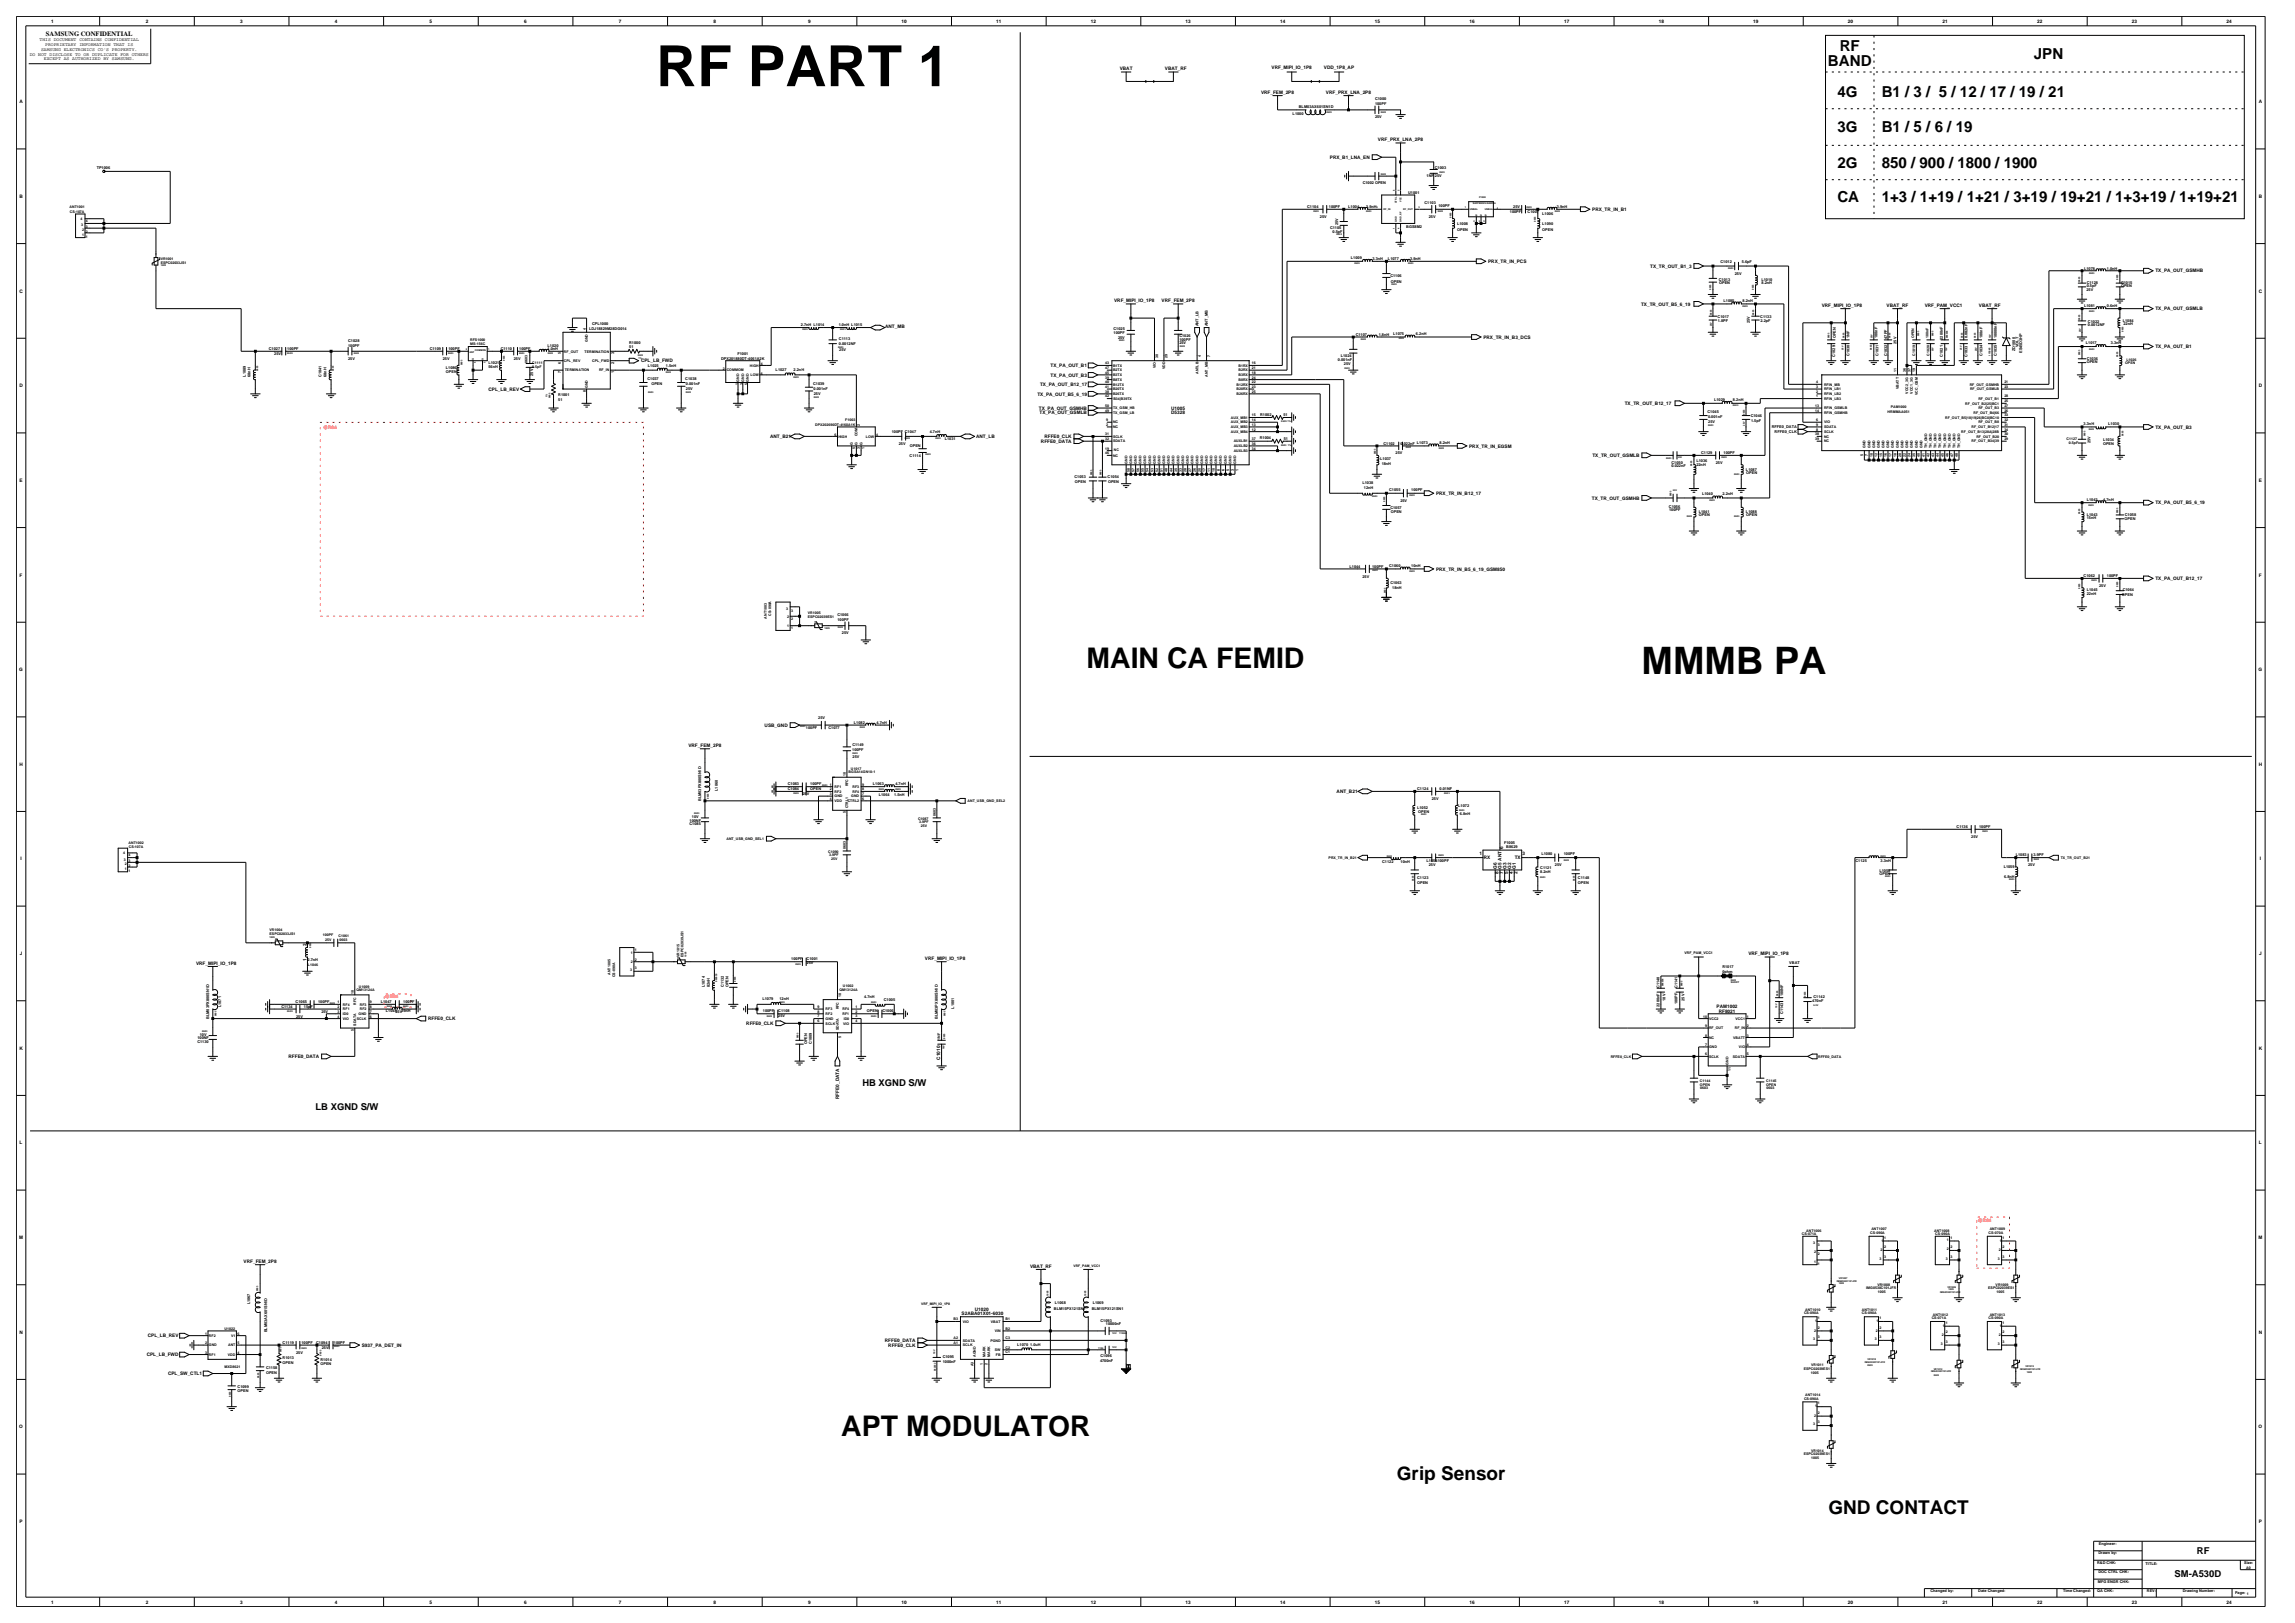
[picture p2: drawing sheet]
<svg xmlns="http://www.w3.org/2000/svg" width="420mm" height="297mm" viewBox="0 0 420 297" stroke-linecap="round" stroke-linejoin="round" font-family="sans-serif">
<defs><g id="words">
<text font-size="10.4" x="120.1" y="15.8">RF PART 1</text>
<text font-size="6.9" x="300.4" y="123.3">MMMB PA</text>
<g font-size="5.2">
<text x="198.8" y="122.2">MAIN CA FEMID</text>
<text x="154" y="262.8">APT MODULATOR</text>
</g>
<g font-size="3.5">
<text x="255.6" y="270.8">Grip Sensor</text>
<text x="334.6" y="277.1">GND CONTACT</text>
</g>
<g font-size="2.8">
<text x="336.7" y="9.3">RF</text>
<text x="372.2" y="10.8">JPN</text>
<text x="334.5" y="12.1">BAND</text>
<text x="336.3" y="17.7">4G</text>
<text x="344.4" y="17.7">B1 / 3 / 5 / 12 / 17 / 19 / 21</text>
<text x="336.3" y="24.2">3G</text>
<text x="344.4" y="24.2">B1 / 5 / 6 / 19</text>
<text x="336.3" y="30.7">2G</text>
<text x="344.4" y="30.7">850 / 900 / 1800 / 1900</text>
<text x="336.3" y="37">CA</text>
<text x="344.4" y="37">1+3 / 1+19 / 1+21 / 3+19 / 19+21 / 1+3+19 / 1+19+21</text>
</g>
<g font-size="1.7">
<text x="57.7" y="203.2">LB XGND S/W</text>
<text x="157.8" y="198.7">HB XGND S/W</text>
<text x="402" y="284.4">RF</text>
<text x="398" y="288.6">SM-A530D</text>
</g>
<text font-size="1.2" x="8.4" y="6.5">SAMSUNG CONFIDENTIAL</text>
<g font-size=".9">
<text x="9.3" y="4.2">1</text>
<text x="26.7" y="4.2">2</text>
<text x="44" y="4.2">3</text>
<text x="61.3" y="4.2">4</text>
<text x="78.6" y="4.2">5</text>
<text x="95.9" y="4.2">6</text>
<text x="113.3" y="4.2">7</text>
<text x="130.6" y="4.2">8</text>
<text x="147.9" y="4.2">9</text>
<text x="165" y="4.2">10</text>
<text x="182.3" y="4.2">11</text>
<text x="199.6" y="4.2">12</text>
<text x="217" y="4.2">13</text>
<text x="234.3" y="4.2">14</text>
<text x="251.6" y="4.2">15</text>
<text x="268.9" y="4.2">16</text>
<text x="286.2" y="4.2">17</text>
<text x="303.6" y="4.2">18</text>
<text x="320.9" y="4.2">19</text>
<text x="338.2" y="4.2">20</text>
<text x="355.5" y="4.2">21</text>
<text x="372.8" y="4.2">22</text>
<text x="390.2" y="4.2">23</text>
<text x="407.5" y="4.2">24</text>
<text x="5.4" y="10.2">DO NOT DISCLOSE TO OR DUPLICATE FOR OTHERS</text>
<text x="7.3" y="7.6">THIS DOCUMENT CONTAINS CONFIDENTIAL</text>
<text x="7.5" y="9.3">SAMSUNG ELECTRONICS CO'S PROPERTY.</text>
<text x="8" y="11">EXCEPT AS AUTHORIZED BY SAMSUNG.</text>
<text x="8.3" y="8.4">PROPRIETARY INFORMATION THAT IS</text>
<text x="204.9" y="12.8">VBAT</text>
<text x="213.2" y="12.8">VBAT_RF</text>
<text x="230.8" y="17.2">VRF_FEM_2P8</text>
<text x="232.7" y="12.6">VRF_MIPI_IO_1P8</text>
<text x="242.3" y="12.6">VDD_1P8_AP</text>
<text x="242.7" y="17.2">VRF_PRX_LNA_2P8</text>
<text x="3.6" y="18.9">A</text>
<text x="413.4" y="18.9">A</text>
<text x="243.4" y="29.1">PRX_B1_LNA_EN</text>
<text x="252.2" y="25.8">VRF_PRX_LNA_2P8</text>
<text x="3.6" y="36.2">B</text>
<text x="291.4" y="38.6">PRX_TR_IN_B1</text>
<text x="413.4" y="36.2">B</text>
<text x="3.6" y="53.5">C</text>
<text x="272.3" y="48.1">PRX_TR_IN_PCS</text>
<text x="302" y="49">TX_TR_OUT_B1_3</text>
<text x="394.4" y="49.9">TX_PA_OUT_GSMHB</text>
<text x="413.4" y="53.5">C</text>
<text x="203.9" y="55.3">VRF_MIPI_IO_1P8</text>
<text x="212.6" y="55.3">VRF_FEM_2P8</text>
<text x="300.3" y="55.9">TX_TR_OUT_B5_6_19</text>
<text x="333.4" y="56.1">VRF_MIPI_IO_1P8</text>
<text x="345.3" y="56.1">VBAT_RF</text>
<text x="352.2" y="56.1">VRF_PAM_VCC1</text>
<text x="362.1" y="56.1">VBAT_RF</text>
<text x="394.4" y="56.8">TX_PA_OUT_GSMLB</text>
<text x="162" y="60">ANT_MB</text>
<text x="271.5" y="62">PRX_TR_IN_B3_DCS</text>
<text x="394.4" y="63.7">TX_PA_OUT_B1</text>
<text x="3.6" y="70.9">D</text>
<text x="89.4" y="71.5">CPL_LB_REV</text>
<text x="117.3" y="66.3">CPL_LB_FWD</text>
<text x="190.3" y="70.6">TX_PA_OUT_B12_17</text>
<text x="192.3" y="67.2">TX_PA_OUT_B1</text>
<text x="192.3" y="68.9">TX_PA_OUT_B3</text>
<text x="413.4" y="70.9">D</text>
<text x="189.9" y="72.4">TX_PA_OUT_B5_6_19</text>
<text x="190.1" y="75">TX_PA_OUT_GSMHB</text>
<text x="190.2" y="75.8">TX_PA_OUT_GSMLB</text>
<text x="214.3" y="75.8">D5328</text>
<text x="214.3" y="75">U1005</text>
<text x="297.3" y="74.1">TX_TR_OUT_B12_17</text>
<text x="140.9" y="80.2">ANT_B21</text>
<text x="178.6" y="80.2">ANT_LB</text>
<text x="190.5" y="81">RFFE0_DATA</text>
<text x="191.1" y="80.2">RFFE0_CLK</text>
<text x="268.9" y="81.9">PRX_TR_IN_EGSM</text>
<text x="291.4" y="83.6">TX_TR_OUT_GSMLB</text>
<text x="394.4" y="78.4">TX_PA_OUT_B3</text>
<text x="3.6" y="88.2">E</text>
<text x="413.4" y="88.2">E</text>
<text x="262.8" y="90.6">PRX_TR_IN_B12_17</text>
<text x="291.3" y="91.4">TX_TR_OUT_GSMHB</text>
<text x="394.4" y="92.3">TX_PA_OUT_B5_6_19</text>
<text x="3.6" y="105.5">F</text>
<text x="262.8" y="104.4">PRX_TR_IN_B5_6_19_GSM850</text>
<text x="394.4" y="106.1">TX_PA_OUT_B12_17</text>
<text x="413.4" y="105.5">F</text>
<text x="3.5" y="122.8">G</text>
<text x="413.3" y="122.8">G</text>
<text x="126" y="136.7">VRF_FEM_2P8</text>
<text x="139.9" y="133">USB_GND</text>
<text x="3.6" y="140.2">H</text>
<text x="413.4" y="140.2">H</text>
<text x="244.6" y="145.1">ANT_B21</text>
<text x="275.1" y="155.4" transform="rotate(-90 275.1 155.4)">6</text>
<text x="3.7" y="157.5">I</text>
<text x="270.8" y="156.5">1</text>
<text x="271.6" y="157.2">RX</text>
<text x="273.9" y="159" transform="rotate(-90 273.9 159)">G6</text>
<text x="274.3" y="159.8" transform="rotate(-90 274.3 159.8)">8</text>
<text x="274.8" y="159" transform="rotate(-90 274.8 159)">G5 ANT</text>
<text x="275.1" y="159.8" transform="rotate(-90 275.1 159.8)">7</text>
<text x="275.7" y="159" transform="rotate(-90 275.7 159)">G3</text>
<text x="276" y="159.8" transform="rotate(-90 276 159.8)">5</text>
<text x="276.5" y="159" transform="rotate(-90 276.5 159)">G2</text>
<text x="276.8" y="159.8" transform="rotate(-90 276.8 159.8)">4</text>
<text x="277.2" y="157.2">TX</text>
<text x="277.4" y="159" transform="rotate(-90 277.4 159)">G1</text>
<text x="277.7" y="159.8" transform="rotate(-90 277.7 159.8)">2</text>
<text x="278.6" y="156.5">3</text>
<text x="413.5" y="157.5">I</text>
<text x="56.1" y="173.2" transform="rotate(-90 56.1 173.2)">2</text>
<text x="3.6" y="174.8">J</text>
<text x="35.9" y="176.5">VRF_MIPI_IO_1P8</text>
<text x="56.1" y="175.8" transform="rotate(-90 56.1 175.8)">1</text>
<text x="169.3" y="175.7">VRF_MIPI_IO_1P8</text>
<text x="320" y="174.8">VRF_MIPI_IO_1P8</text>
<text x="413.4" y="174.8">J</text>
<text x="314.1" y="184.4">PAM1002</text>
<text x="314.5" y="185.3">RF8021</text>
<text x="78.4" y="186.7">RFFE0_CLK</text>
<text x="136.6" y="187.6">RFFE0_CLK</text>
<text x="3.6" y="192.1">K</text>
<text x="52.8" y="193.6">RFFE0_DATA</text>
<text x="172.1" y="193.9" transform="rotate(-90 172.1 193.9)">C1010</text>
<text x="413.4" y="192.1">K</text>
<text x="153.6" y="201.1" transform="rotate(-90 153.6 201.1)">RFFE0_DATA</text>
<text x="3.6" y="209.4">L</text>
<text x="413.4" y="209.4">L</text>
<text x="3.5" y="226.7">M</text>
<text x="413.3" y="226.7">M</text>
<text x="44.6" y="231.1">VRF_FEM_2P8</text>
<text x="188.5" y="231.9">VBAT_RF</text>
<text x="178.4" y="239.9">U1020</text>
<text x="3.6" y="244.1">N</text>
<text x="27" y="244.7">CPL_LB_REV</text>
<text x="161.9" y="245.6">RFFE0_DATA</text>
<text x="176" y="240.6">S2ABA01X01-6030</text>
<text x="413.4" y="244.1">N</text>
<text x="26.9" y="248.2">CPL_LB_FWD</text>
<text x="30.7" y="251.6">CPL_SW_CTL1</text>
<text x="66.2" y="246.4">S937_PA_DET_IN</text>
<text x="162.6" y="246.4">RFFE0_CLK</text>
<text x="3.5" y="261.4">O</text>
<text x="413.3" y="261.4">O</text>
<text x="3.6" y="278.7">P</text>
<text x="413.4" y="278.7">P</text>
<text x="9.3" y="293.4">1</text>
<text x="26.7" y="293.4">2</text>
<text x="44" y="293.4">3</text>
<text x="61.3" y="293.4">4</text>
<text x="78.6" y="293.4">5</text>
<text x="95.9" y="293.4">6</text>
<text x="113.3" y="293.4">7</text>
<text x="130.6" y="293.4">8</text>
<text x="147.9" y="293.4">9</text>
<text x="165" y="293.4">10</text>
<text x="182.3" y="293.4">11</text>
<text x="199.6" y="293.4">12</text>
<text x="217" y="293.4">13</text>
<text x="234.3" y="293.4">14</text>
<text x="251.6" y="293.4">15</text>
<text x="268.9" y="293.4">16</text>
<text x="286.2" y="293.4">17</text>
<text x="303.6" y="293.4">18</text>
<text x="320.9" y="293.4">19</text>
<text x="338.2" y="293.4">20</text>
<text x="355.5" y="293.4">21</text>
<text x="372.8" y="293.4">22</text>
<text x="390.2" y="293.4">23</text>
<text x="407.5" y="293.4">24</text>
</g>
<g font-size=".9" fill="#f00">
<text x="59.1" y="78.4">@R04</text>
<text x="70.4" y="182.7">@R04</text>
<text x="362" y="223.6">@R04</text>
</g>
<g font-size=".7">
<text x="236.6" y="21">L1000</text>
<text x="237.7" y="19.7">BLM03AX601SN1D</text>
<text x="251.6" y="18.4">C1000</text>
<text x="251.6" y="19.2">100PF</text>
<text x="251.6" y="21.7">25V</text>
<text x="17.7" y="30.9">TP1006</text>
<text x="249.4" y="33.6">C1002 OPEN</text>
<text x="257.7" y="35.4">U1001</text>
<text x="261.1" y="32.4">1NF 25V</text>
<text x="262.6" y="30.9">C1003</text>
<text x="12.7" y="38.1">ANT1001</text>
<text x="12.8" y="38.9">CS-107A</text>
<text x="14.8" y="40.3">4</text>
<text x="14.9" y="41.4">3</text>
<text x="15.7" y="40.7">4</text>
<text x="15.7" y="41.8">3</text>
<text x="239.2" y="38.1">C1104</text>
<text x="241.5" y="39.8">25V</text>
<text x="243.2" y="38.1">100PF</text>
<text x="243.4" y="42">C1105</text>
<text x="244.9" y="41.2" transform="rotate(-90 244.9 41.2)">25V</text>
<text x="246.7" y="38.1">L1004</text>
<text x="250" y="38.1">3.9nH</text>
<text x="257.4" y="41.7">BGS8M2</text>
<text x="260.7" y="37.2">C1103</text>
<text x="261.5" y="39.8">25V</text>
<text x="263.2" y="37.9">100PF</text>
<text x="266.7" y="41.1">L1008</text>
<text x="276.3" y="39">100PF</text>
<text x="276.9" y="38.1">25V</text>
<text x="279.6" y="39">C1007</text>
<text x="282.3" y="39.4">L1006</text>
<text x="282.3" y="41.1">L1090</text>
<text x="284.9" y="38.1">3.9nH</text>
<text x="15" y="43.1">1</text>
<text x="15" y="42.3">2</text>
<text x="15.7" y="43.5">1</text>
<text x="15.7" y="42.6">2</text>
<text x="29.4" y="47.5">VR1001</text>
<text x="243.9" y="42.6">0.5pF</text>
<text x="247.2" y="47.5">L1009</text>
<text x="251.2" y="47.5">3.3nH</text>
<text x="254" y="47.6">L1077</text>
<text x="258.1" y="47.6">3.9nH</text>
<text x="266.7" y="42.2">OPEN</text>
<text x="282.3" y="42.2">OPEN</text>
<text x="29.4" y="48.2">ESPC02033JS1</text>
<text x="254.4" y="50.6">C1106</text>
<text x="254.5" y="51.7">OPEN</text>
<text x="314.6" y="51.5">C1013</text>
<text x="314.6" y="52.1">OPEN</text>
<text x="314.9" y="48.1">C1012</text>
<text x="317.5" y="50.2">25V</text>
<text x="318.8" y="48.1">5.6pF</text>
<text x="322.4" y="51.5">L1010</text>
<text x="322.4" y="52.1">8.2nH</text>
<text x="381.4" y="49.3">L1078</text>
<text x="381.8" y="53.3">25V</text>
<text x="381.9" y="51.9">C1128</text>
<text x="381.9" y="52.6">0.5pF</text>
<text x="385.6" y="49.3">1.0nH</text>
<text x="388.2" y="52.6">OPEN</text>
<text x="388.2" y="51.9">C1015</text>
<text x="108.4" y="59.5">CPL1000</text>
<text x="146.6" y="59.7">2.7nH L1014</text>
<text x="153.5" y="59.7">1.0nH L1015</text>
<text x="219.3" y="59.7" transform="rotate(-90 219.3 59.7)">ANT_LB</text>
<text x="221.1" y="59.7" transform="rotate(-90 221.1 59.7)">ANT_MB</text>
<text x="314.3" y="58.2">C1017</text>
<text x="314.4" y="59">1.8PF</text>
<text x="315.4" y="55.2">L1085</text>
<text x="318.9" y="55.2">8.2nH</text>
<text x="320.2" y="59.1" transform="rotate(-90 320.2 59.1)">25V</text>
<text x="322.1" y="58.2">C1133</text>
<text x="322.2" y="59">2.2pF</text>
<text x="381.4" y="56.3">L1081</text>
<text x="382.1" y="59.7">0.0012NF</text>
<text x="382.1" y="59.1">C1022</text>
<text x="385.6" y="56.3">0.6nH</text>
<text x="388.5" y="58.9">L1084</text>
<text x="388.6" y="59.5">22nH</text>
<text x="49.2" y="64">C1027</text>
<text x="50.2" y="64.9">25V</text>
<text x="52.6" y="64">100PF</text>
<text x="63.7" y="63.4">100PF</text>
<text x="63.7" y="62.5">C1028</text>
<text x="63.7" y="65.8">25V</text>
<text x="78.6" y="64">C1109</text>
<text x="81" y="65.8">25V</text>
<text x="82.1" y="64">100PF</text>
<text x="86.1" y="62.3">RFS1000</text>
<text x="86.1" y="63.2">MS-156C</text>
<text x="91.6" y="64">C1110</text>
<text x="94" y="65.8">25V</text>
<text x="95" y="64">100PF</text>
<text x="100.2" y="64">1.0nH</text>
<text x="100.2" y="63.4">L1020</text>
<text x="102.6" y="64.8" transform="rotate(-90 102.6 64.8)">5</text>
<text x="103.2" y="64.5">RF_OUT</text>
<text x="107" y="64.5">TERMINATION</text>
<text x="107.2" y="60.5" transform="rotate(-90 107.2 60.5)">4</text>
<text x="107.6" y="62.6" transform="rotate(-90 107.6 62.6)">GND</text>
<text x="107.8" y="60.4">LDJ18829M28DG014</text>
<text x="112.4" y="64.8" transform="rotate(-90 112.4 64.8)">3</text>
<text x="115.1" y="62.9">R1000</text>
<text x="115.1" y="63.7">51</text>
<text x="132" y="65.8">DPX201880DT-4061A2K</text>
<text x="134.9" y="65">F1001</text>
<text x="153.5" y="62.2">C1113</text>
<text x="153.5" y="63.1">0.0012NF</text>
<text x="153.6" y="64.3">25V</text>
<text x="203.8" y="61.1">100PF</text>
<text x="203.8" y="60.4">C1025</text>
<text x="204.6" y="62">25V</text>
<text x="212" y="65.5" transform="rotate(-90 212 65.5)">30</text>
<text x="213.7" y="65.5" transform="rotate(-90 213.7 65.5)">29</text>
<text x="215.8" y="63">25V</text>
<text x="215.8" y="62.4">100PF</text>
<text x="215.8" y="61.7">C1026</text>
<text x="219.8" y="65.3" transform="rotate(-90 219.8 65.3)">4</text>
<text x="221.5" y="65.3" transform="rotate(-90 221.5 65.3)">7</text>
<text x="245.4" y="65.4">L1024</text>
<text x="248.1" y="61.5">C1107</text>
<text x="252.3" y="61.5">1.8nH</text>
<text x="255" y="61.3">L1075</text>
<text x="259.1" y="61.3">6.2nH</text>
<text x="335.8" y="65.3" transform="rotate(-90 335.8 65.3)">C1029</text>
<text x="336" y="61.9" transform="rotate(-90 336 61.9)">OPEN</text>
<text x="338.5" y="65.1" transform="rotate(-90 338.5 65.1)">C1030</text>
<text x="338.5" y="61.9" transform="rotate(-90 338.5 61.9)">1NF</text>
<text x="343.6" y="61.9" transform="rotate(-90 343.6 61.9)">100nF</text>
<text x="343.8" y="65.1" transform="rotate(-90 343.8 65.1)">C1031</text>
<text x="345.3" y="62" transform="rotate(-90 345.3 62)">47PF</text>
<text x="345.4" y="65.1" transform="rotate(-90 345.4 65.1)">C1032</text>
<text x="347.1" y="62.9" transform="rotate(-90 347.1 62.9)">25V</text>
<text x="350.3" y="61.9" transform="rotate(-90 350.3 61.9)">OPEN</text>
<text x="350.5" y="65.1" transform="rotate(-90 350.5 65.1)">C1019</text>
<text x="352.9" y="61.9" transform="rotate(-90 352.9 61.9)">100nF</text>
<text x="353.1" y="65.1" transform="rotate(-90 353.1 65.1)">C1020</text>
<text x="355.5" y="65.3" transform="rotate(-90 355.5 65.3)">C1021</text>
<text x="355.5" y="62.2" transform="rotate(-90 355.5 62.2)">2200nF</text>
<text x="360.1" y="65.4" transform="rotate(-90 360.1 65.4)">C1033</text>
<text x="360.1" y="61.9" transform="rotate(-90 360.1 61.9)">0.082nF</text>
<text x="362.8" y="65.1" transform="rotate(-90 362.8 65.1)">C1034</text>
<text x="362.8" y="61.9" transform="rotate(-90 362.8 61.9)">100nF</text>
<text x="365.4" y="65.1" transform="rotate(-90 365.4 65.1)">C1035</text>
<text x="365.4" y="61.9" transform="rotate(-90 365.4 61.9)">10000nF</text>
<text x="368.8" y="64.2" transform="rotate(-90 368.8 64.2)">ZD1000</text>
<text x="369.4" y="63.5" transform="rotate(-90 369.4 63.5)">VOLT</text>
<text x="370.1" y="64.6" transform="rotate(-90 370.1 64.6)">ES45D3HP</text>
<text x="381.7" y="62.9">L1017</text>
<text x="381.9" y="65.8">C1036</text>
<text x="386.3" y="62.9">3.3nH</text>
<text x="45" y="69" transform="rotate(-90 45 69)">L1089</text>
<text x="45.9" y="69" transform="rotate(-90 45.9 69)">68nH</text>
<text x="58.9" y="69" transform="rotate(-90 58.9 69)">C1041</text>
<text x="59.7" y="69" transform="rotate(-90 59.7 69)">68nH</text>
<text x="81.6" y="68.2">OPEN</text>
<text x="81.6" y="67.5">L1086</text>
<text x="89.4" y="67.3">56nH</text>
<text x="89.4" y="66.7">L1021</text>
<text x="96.6" y="66.4" transform="rotate(-90 96.6 66.4)">0603</text>
<text x="97.4" y="67.3">0.5pF</text>
<text x="97.4" y="66.7">C1111</text>
<text x="97.6" y="68.7" transform="rotate(-90 97.6 68.7)">25V</text>
<text x="102.6" y="68.3" transform="rotate(-90 102.6 68.3)">7</text>
<text x="102.6" y="66.7" transform="rotate(-90 102.6 66.7)">6</text>
<text x="103.2" y="66.2">CPL_REV</text>
<text x="103.4" y="68">TERMINATION</text>
<text x="107.2" y="71.7" transform="rotate(-90 107.2 71.7)">8</text>
<text x="107.6" y="71" transform="rotate(-90 107.6 71)">GND</text>
<text x="108.4" y="66.2">CPL_FWD</text>
<text x="109.6" y="68">RF_IN</text>
<text x="112.4" y="68.3" transform="rotate(-90 112.4 68.3)">1</text>
<text x="112.4" y="66.6" transform="rotate(-90 112.4 66.6)">2</text>
<text x="118.5" y="69.5">C1037</text>
<text x="118.6" y="67.1">L1025</text>
<text x="119.2" y="70.4">OPEN</text>
<text x="121.9" y="67.1">1.5nH</text>
<text x="125.4" y="69.5">C1038</text>
<text x="125.5" y="70.4">0.001nF</text>
<text x="125.5" y="71.4">25V</text>
<text x="132.3" y="67.7">2</text>
<text x="133" y="68">COMMOM</text>
<text x="135.1" y="70.5" transform="rotate(-90 135.1 70.5)">1</text>
<text x="135.3" y="69.8" transform="rotate(-90 135.3 69.8)">GND</text>
<text x="135.9" y="70.5" transform="rotate(-90 135.9 70.5)">3</text>
<text x="136.2" y="69.8" transform="rotate(-90 136.2 69.8)">GND</text>
<text x="136.8" y="70.5" transform="rotate(-90 136.8 70.5)">5</text>
<text x="137" y="69.8" transform="rotate(-90 137 69.8)">GND</text>
<text x="137.2" y="67.1">HIGH</text>
<text x="137.3" y="68.8">LOW</text>
<text x="139.2" y="66.9">4</text>
<text x="139.2" y="68.6">6</text>
<text x="142" y="67.9">L1027</text>
<text x="145.2" y="67.9">2.2nH</text>
<text x="148.8" y="70.4">C1039</text>
<text x="148.9" y="71.3">0.001nF</text>
<text x="202.3" y="70.1">40</text>
<text x="202.3" y="71">41</text>
<text x="202.3" y="66.7">43</text>
<text x="202.3" y="68.4">45</text>
<text x="202.3" y="67.5">47</text>
<text x="202.3" y="71.9">38</text>
<text x="202.3" y="69.3">39</text>
<text x="203.7" y="71.4">B20TX</text>
<text x="203.7" y="67.1">B1TX</text>
<text x="203.7" y="68.8">B3TX</text>
<text x="203.7" y="68">B2TX</text>
<text x="203.7" y="69.7">B8TX</text>
<text x="203.7" y="70.6">B12TX</text>
<text x="211.5" y="67.3" transform="rotate(-90 211.5 67.3)">VIO</text>
<text x="213.2" y="67.6" transform="rotate(-90 213.2 67.6)">VDD</text>
<text x="219.3" y="68.4" transform="rotate(-90 219.3 68.4)">ANTLB</text>
<text x="221" y="68.9" transform="rotate(-90 221 68.9)">ANT_MB</text>
<text x="226.3" y="70.6">B12RX</text>
<text x="226.3" y="71.4">B20RX</text>
<text x="226.6" y="68">B2RX</text>
<text x="226.6" y="69.7">B8RX</text>
<text x="226.6" y="67.1">B1RX</text>
<text x="226.6" y="68.8">B3RX</text>
<text x="229.1" y="67.5">21</text>
<text x="229.1" y="70.1">22</text>
<text x="229.1" y="71">23</text>
<text x="229.1" y="69.3">24</text>
<text x="229.1" y="71.9">25</text>
<text x="229.1" y="66.7">16</text>
<text x="229.1" y="68.4">18</text>
<text x="244.8" y="66.1">0.001nF</text>
<text x="246" y="66.8">25V</text>
<text x="332.3" y="70.1">4</text>
<text x="332.3" y="71">3</text>
<text x="332.3" y="71.9">2</text>
<text x="333.8" y="70.6">RFIN_MB</text>
<text x="333.8" y="71.4">RFIN_LB1</text>
<text x="347.1" y="68.1" transform="rotate(-90 347.1 68.1)">11</text>
<text x="347.5" y="71.2" transform="rotate(-90 347.5 71.2)">VBATT</text>
<text x="348.8" y="68.1" transform="rotate(-90 348.8 68.1)">36</text>
<text x="349.6" y="68.1" transform="rotate(-90 349.6 68.1)">37</text>
<text x="350.5" y="68.1" transform="rotate(-90 350.5 68.1)">19</text>
<text x="360.5" y="70.6">RF_OUT_GSMHB</text>
<text x="360.5" y="71.4">RF_OUT_GSMLB</text>
<text x="366.8" y="70.1">21</text>
<text x="366.8" y="71">23</text>
<text x="381.9" y="66.4">OPEN</text>
<text x="388.9" y="66.7">OPEN</text>
<text x="389.1" y="66">L1026</text>
<text x="102.2" y="73.4">51</text>
<text x="102.2" y="72.5">R1001</text>
<text x="148.9" y="72.3">25V</text>
<text x="149.2" y="77.9">DPX202690DT-4160A1K</text>
<text x="154.7" y="77.1">F1003</text>
<text x="157.4" y="77.9" transform="rotate(-90 157.4 77.9)">2</text>
<text x="202.3" y="75.3">49</text>
<text x="202.3" y="74.5">50</text>
<text x="202.3" y="72.7">42</text>
<text x="202.4" y="77.1">9</text>
<text x="202.4" y="77.9">2</text>
<text x="203.7" y="77.5">NC</text>
<text x="203.7" y="75.8">TX_GSM_LB</text>
<text x="203.7" y="74.9">TX_GSM_HB</text>
<text x="203.7" y="72.3">B26TX</text>
<text x="203.8" y="73.2">B34|B39TX</text>
<text x="225.3" y="77.5">AUX_MB2</text>
<text x="225.3" y="76.6">AUX_MB1</text>
<text x="226.3" y="72.3">B26RX</text>
<text x="229.1" y="77.9">13</text>
<text x="229.1" y="77.1">14</text>
<text x="229.1" y="76.2">15</text>
<text x="230.6" y="76.1">R1002</text>
<text x="234.9" y="76.1">51</text>
<text x="312.5" y="75.6">C1045</text>
<text x="312.6" y="76.5">0.001nF</text>
<text x="312.6" y="77.5">25V</text>
<text x="313.7" y="73.4">L1029</text>
<text x="317.1" y="73.4">8.2nH</text>
<text x="320.4" y="76.4">C1046</text>
<text x="320.4" y="77.2">1.5pF</text>
<text x="332.2" y="74.5">13</text>
<text x="332.2" y="75.3">14</text>
<text x="332.3" y="77.1">6</text>
<text x="332.3" y="77.9">9</text>
<text x="332.3" y="72.7">1</text>
<text x="333.8" y="77.5">VIO</text>
<text x="333.8" y="74.9">RFIN_GSMLB</text>
<text x="333.8" y="75.8">RFIN_GSMHB</text>
<text x="333.8" y="72.3">RFIN_LB2</text>
<text x="333.8" y="73.2">RFIN_LB3</text>
<text x="345.4" y="75.6">HRMMAA051</text>
<text x="346" y="74.7">PAM1000</text>
<text x="349.2" y="72" transform="rotate(-90 349.2 72)">VCC2_3G</text>
<text x="350.1" y="72" transform="rotate(-90 350.1 72)">VCC1_3G</text>
<text x="350.9" y="72.3" transform="rotate(-90 350.9 72.3)">VCC_GSM</text>
<text x="356" y="76.6">RF_OUT_B5|18|19|26|BC0|BC10</text>
<text x="359.7" y="74">RF_OUT_B2|25|BC1</text>
<text x="361.1" y="75.8">RF_OUT_B4|66</text>
<text x="362.1" y="73.2">RF_OUT_B1</text>
<text x="362.1" y="77.5">RF_OUT_B8</text>
<text x="362.1" y="74.9">RF_OUT_B3</text>
<text x="366.8" y="72.7">28</text>
<text x="366.8" y="77.9">31</text>
<text x="366.8" y="77.1">32</text>
<text x="366.8" y="76.2">33</text>
<text x="366.8" y="73.6">25</text>
<text x="366.8" y="75.3">26</text>
<text x="366.8" y="74.5">27</text>
<text x="381.3" y="77.8">3.3nH</text>
<text x="385.8" y="77.8">L1030</text>
<text x="152.7" y="79.7">6</text>
<text x="153.4" y="80.1">HIGH</text>
<text x="156.1" y="81.4" transform="rotate(-90 156.1 81.4)">G</text>
<text x="156.5" y="82.1" transform="rotate(-90 156.5 82.1)">5</text>
<text x="157" y="81.4" transform="rotate(-90 157 81.4)">G</text>
<text x="157" y="79.8" transform="rotate(-90 157 79.8)">COM</text>
<text x="157.4" y="82.1" transform="rotate(-90 157.4 82.1)">3</text>
<text x="157.8" y="81.4" transform="rotate(-90 157.8 81.4)">G</text>
<text x="158.2" y="82.1" transform="rotate(-90 158.2 82.1)">1</text>
<text x="158.5" y="80.1">LOW</text>
<text x="160.4" y="79.7">4</text>
<text x="163.2" y="79.3">100PF C1047</text>
<text x="164.5" y="81.4">25V</text>
<text x="166.5" y="83.5">C1114</text>
<text x="166.5" y="81.9">OPEN</text>
<text x="170.1" y="79.3">4.7nH</text>
<text x="172.9" y="80.5">L1031</text>
<text x="202.3" y="83.1">46</text>
<text x="202.3" y="79.7">31</text>
<text x="202.3" y="80.5">32</text>
<text x="202.3" y="82.3">19</text>
<text x="203.7" y="83.6">NC</text>
<text x="203.7" y="80.1">SCLK</text>
<text x="203.7" y="81">SDATA</text>
<text x="203.7" y="78.4">NC</text>
<text x="203.8" y="82.5">NC</text>
<text x="225.3" y="79.2">AUX_MB4</text>
<text x="225.3" y="78.4">AUX_MB3</text>
<text x="225.8" y="82.7">AUXLB3</text>
<text x="225.8" y="81.8">AUXLB2</text>
<text x="225.8" y="81">AUXLB1</text>
<text x="229.1" y="82.3">34</text>
<text x="229.1" y="81.4">36</text>
<text x="229.1" y="80.5">37</text>
<text x="229.1" y="78.8">12</text>
<text x="230.5" y="80.4">R1004</text>
<text x="234.9" y="80.5">51</text>
<text x="253.2" y="81.4">C1102</text>
<text x="255.4" y="83.1">25V</text>
<text x="256.3" y="81.4">0.022nF L1073</text>
<text x="263.5" y="81.2">8.2nH</text>
<text x="311.3" y="83.1">C1129</text>
<text x="315.4" y="83.1">100PF</text>
<text x="324.3" y="78.4">RFFE0_DATA</text>
<text x="324.8" y="79.2">RFFE0_CLK</text>
<text x="332.2" y="79.7">38</text>
<text x="332.2" y="80.5">39</text>
<text x="332.3" y="78.8">8</text>
<text x="333.8" y="79.2">SCLK</text>
<text x="333.8" y="78.4">SDATA</text>
<text x="333.8" y="80.1">NC</text>
<text x="333.8" y="81">NC</text>
<text x="341" y="83.5" transform="rotate(-90 341 83.5)">5</text>
<text x="341.4" y="82" transform="rotate(-90 341.4 82)">GND</text>
<text x="341.8" y="83.5" transform="rotate(-90 341.8 83.5)">7</text>
<text x="342.3" y="82" transform="rotate(-90 342.3 82)">GND</text>
<text x="342.7" y="83.7" transform="rotate(-90 342.7 83.7)">10</text>
<text x="343.2" y="82" transform="rotate(-90 343.2 82)">GND</text>
<text x="343.6" y="83.7" transform="rotate(-90 343.6 83.7)">12</text>
<text x="344" y="82" transform="rotate(-90 344 82)">GND</text>
<text x="344.5" y="83.7" transform="rotate(-90 344.5 83.7)">15</text>
<text x="344.9" y="82" transform="rotate(-90 344.9 82)">GND</text>
<text x="345.3" y="83.7" transform="rotate(-90 345.3 83.7)">16</text>
<text x="345.7" y="82" transform="rotate(-90 345.7 82)">GND</text>
<text x="346.2" y="83.7" transform="rotate(-90 346.2 83.7)">17</text>
<text x="346.6" y="82" transform="rotate(-90 346.6 82)">GND</text>
<text x="347.1" y="83.7" transform="rotate(-90 347.1 83.7)">18</text>
<text x="347.5" y="82" transform="rotate(-90 347.5 82)">GND</text>
<text x="347.9" y="83.7" transform="rotate(-90 347.9 83.7)">20</text>
<text x="348.4" y="82" transform="rotate(-90 348.4 82)">GND</text>
<text x="348.8" y="83.7" transform="rotate(-90 348.8 83.7)">22</text>
<text x="349.2" y="82" transform="rotate(-90 349.2 82)">GND</text>
<text x="349.6" y="83.7" transform="rotate(-90 349.6 83.7)">24</text>
<text x="350.1" y="82" transform="rotate(-90 350.1 82)">GND</text>
<text x="350.5" y="83.7" transform="rotate(-90 350.5 83.7)">35</text>
<text x="350.9" y="82" transform="rotate(-90 350.9 82)">GND</text>
<text x="351.4" y="83.7" transform="rotate(-90 351.4 83.7)">40</text>
<text x="351.8" y="82" transform="rotate(-90 351.8 82)">GND</text>
<text x="352.3" y="83.7" transform="rotate(-90 352.3 83.7)">41</text>
<text x="352.7" y="82" transform="rotate(-90 352.7 82)">TH_GND</text>
<text x="353.1" y="83.7" transform="rotate(-90 353.1 83.7)">42</text>
<text x="353.5" y="82" transform="rotate(-90 353.5 82)">TH_GND</text>
<text x="354" y="83.7" transform="rotate(-90 354 83.7)">43</text>
<text x="354.4" y="82" transform="rotate(-90 354.4 82)">TH_GND</text>
<text x="354.8" y="83.7" transform="rotate(-90 354.8 83.7)">44</text>
<text x="355.3" y="82" transform="rotate(-90 355.3 82)">TH_GND</text>
<text x="355.7" y="83.7" transform="rotate(-90 355.7 83.7)">45</text>
<text x="356.1" y="82" transform="rotate(-90 356.1 82)">TH_GND</text>
<text x="356.6" y="83.7" transform="rotate(-90 356.6 83.7)">46</text>
<text x="357" y="82" transform="rotate(-90 357 82)">TH_GND</text>
<text x="357.4" y="83.7" transform="rotate(-90 357.4 83.7)">47</text>
<text x="357.9" y="82" transform="rotate(-90 357.9 82)">TH_GND</text>
<text x="358.3" y="83.7" transform="rotate(-90 358.3 83.7)">48</text>
<text x="358.7" y="82" transform="rotate(-90 358.7 82)">TH_GND</text>
<text x="358.9" y="79.2">RF_OUT_B13|28A|28B</text>
<text x="360.8" y="81">RF_OUT_B34|39</text>
<text x="360.8" y="78.4">RF_OUT_B12|17</text>
<text x="361.7" y="80.1">RF_OUT_B20</text>
<text x="366.8" y="80.5">29</text>
<text x="366.8" y="79.7">30</text>
<text x="366.8" y="78.8">34</text>
<text x="378.2" y="80.5">C1127</text>
<text x="378.6" y="81.2">0.5pF</text>
<text x="382.6" y="81.1" transform="rotate(-90 382.6 81.1)">25V</text>
<text x="384.9" y="80.7">L1034</text>
<text x="384.9" y="81.4">OPEN</text>
<text x="196.6" y="87.4">C1053</text>
<text x="196.7" y="88.3">OPEN</text>
<text x="202.7" y="87.4">C1054</text>
<text x="202.8" y="88.3">OPEN</text>
<text x="206.3" y="84.8" transform="rotate(-90 206.3 84.8)">GND</text>
<text x="206.8" y="86.3" transform="rotate(-90 206.8 86.3)">58</text>
<text x="207.2" y="84.8" transform="rotate(-90 207.2 84.8)">GND</text>
<text x="207.6" y="86.3" transform="rotate(-90 207.6 86.3)">57</text>
<text x="208.1" y="84.8" transform="rotate(-90 208.1 84.8)">GND</text>
<text x="208.5" y="86.3" transform="rotate(-90 208.5 86.3)">56</text>
<text x="208.9" y="84.8" transform="rotate(-90 208.9 84.8)">GND</text>
<text x="209.3" y="86.3" transform="rotate(-90 209.3 86.3)">55</text>
<text x="209.8" y="84.8" transform="rotate(-90 209.8 84.8)">GND</text>
<text x="210.2" y="86.3" transform="rotate(-90 210.2 86.3)">54</text>
<text x="210.6" y="84.8" transform="rotate(-90 210.6 84.8)">GND</text>
<text x="211.1" y="86.3" transform="rotate(-90 211.1 86.3)">53</text>
<text x="211.5" y="84.8" transform="rotate(-90 211.5 84.8)">GND</text>
<text x="212" y="86.3" transform="rotate(-90 212 86.3)">52</text>
<text x="212.4" y="84.8" transform="rotate(-90 212.4 84.8)">GND</text>
<text x="212.8" y="86.3" transform="rotate(-90 212.8 86.3)">51</text>
<text x="213.2" y="84.8" transform="rotate(-90 213.2 84.8)">GND</text>
<text x="213.7" y="86.3" transform="rotate(-90 213.7 86.3)">48</text>
<text x="214.1" y="84.8" transform="rotate(-90 214.1 84.8)">GND</text>
<text x="214.5" y="86.3" transform="rotate(-90 214.5 86.3)">44</text>
<text x="215" y="84.8" transform="rotate(-90 215 84.8)">GND</text>
<text x="215.4" y="86.3" transform="rotate(-90 215.4 86.3)">35</text>
<text x="215.9" y="84.8" transform="rotate(-90 215.9 84.8)">GND</text>
<text x="216.3" y="86.3" transform="rotate(-90 216.3 86.3)">33</text>
<text x="216.7" y="84.8" transform="rotate(-90 216.7 84.8)">GND</text>
<text x="217.1" y="86.3" transform="rotate(-90 217.1 86.3)">28</text>
<text x="217.6" y="84.8" transform="rotate(-90 217.6 84.8)">GND</text>
<text x="218" y="86.3" transform="rotate(-90 218 86.3)">27</text>
<text x="218.4" y="84.8" transform="rotate(-90 218.4 84.8)">GND</text>
<text x="218.9" y="86.3" transform="rotate(-90 218.9 86.3)">26</text>
<text x="219.3" y="84.8" transform="rotate(-90 219.3 84.8)">GND</text>
<text x="219.8" y="86.3" transform="rotate(-90 219.8 86.3)">20</text>
<text x="220.2" y="84.8" transform="rotate(-90 220.2 84.8)">GND</text>
<text x="220.6" y="86.3" transform="rotate(-90 220.6 86.3)">17</text>
<text x="221" y="84.8" transform="rotate(-90 221 84.8)">GND</text>
<text x="221.5" y="86.3" transform="rotate(-90 221.5 86.3)">11</text>
<text x="221.9" y="84.8" transform="rotate(-90 221.9 84.8)">GND</text>
<text x="222.3" y="86.3" transform="rotate(-90 222.3 86.3)">10</text>
<text x="222.8" y="84.8" transform="rotate(-90 222.8 84.8)">GND</text>
<text x="223.2" y="86.1" transform="rotate(-90 223.2 86.1)">8</text>
<text x="223.6" y="84.8" transform="rotate(-90 223.6 84.8)">GND</text>
<text x="224.1" y="86.1" transform="rotate(-90 224.1 86.1)">6</text>
<text x="224.5" y="84.8" transform="rotate(-90 224.5 84.8)">GND</text>
<text x="224.9" y="86.1" transform="rotate(-90 224.9 86.1)">5</text>
<text x="225.4" y="84.8" transform="rotate(-90 225.4 84.8)">GND</text>
<text x="225.8" y="86.1" transform="rotate(-90 225.8 86.1)">3</text>
<text x="226.2" y="84.8" transform="rotate(-90 226.2 84.8)">GND</text>
<text x="226.7" y="86.1" transform="rotate(-90 226.7 86.1)">1</text>
<text x="249.3" y="88.5">L1038</text>
<text x="249.6" y="89.4">12nH</text>
<text x="252.6" y="84.2">L1037</text>
<text x="252.9" y="85.1">18nH</text>
<text x="254.2" y="89.9">C1055</text>
<text x="258.3" y="89.9">100PF</text>
<text x="305.9" y="84.8">C1050</text>
<text x="305.9" y="85.5">0.022nF</text>
<text x="310.4" y="85.3">22nH</text>
<text x="310.4" y="84.6">L1036</text>
<text x="314" y="84.9">25V</text>
<text x="319.5" y="86.1">L1087</text>
<text x="319.6" y="86.7">OPEN</text>
<text x="254.4" y="93.1">C1057</text>
<text x="254.5" y="93.9">OPEN</text>
<text x="256.3" y="91.8">25V</text>
<text x="305.4" y="92.9">C1056</text>
<text x="305.5" y="93.5">100PF</text>
<text x="310.9" y="93.9">L1041</text>
<text x="310.9" y="94.5">OPEN</text>
<text x="311.5" y="90.5">L1040</text>
<text x="315.2" y="90.5">2.2nH</text>
<text x="319.5" y="93.9">L1088</text>
<text x="319.6" y="94.5">OPEN</text>
<text x="381.9" y="91.6">L1042</text>
<text x="381.9" y="94.4">L1043</text>
<text x="381.9" y="95">15nH</text>
<text x="384.9" y="91.6">4.7nH</text>
<text x="388.8" y="95.1">OPEN</text>
<text x="388.9" y="94.5">C1058</text>
<text x="247" y="103.9">L1044</text>
<text x="249.3" y="105.7">25V</text>
<text x="251.1" y="104">100PF</text>
<text x="254.2" y="103.7">C1060</text>
<text x="254.4" y="106.9">C1063</text>
<text x="254.8" y="107.8">18nH</text>
<text x="258.3" y="103.7">10nH</text>
<text x="381.3" y="105.6">C1062</text>
<text x="384.1" y="107.4">25V</text>
<text x="385.6" y="105.6">100PF</text>
<text x="140.3" y="113.2" transform="rotate(-90 140.3 113.2)">ANT1003</text>
<text x="141.1" y="112.6" transform="rotate(-90 141.1 112.6)">CS-090A</text>
<text x="143.9" y="111.5">3</text>
<text x="144.1" y="113">2</text>
<text x="144.8" y="113.4">2</text>
<text x="144.8" y="111.9">3</text>
<text x="147.8" y="113.1">ESPC02039ES1</text>
<text x="147.8" y="112.3">VR1005</text>
<text x="153.2" y="113.6">100PF</text>
<text x="153.2" y="112.8">C1066</text>
<text x="381.9" y="108.9">22nH</text>
<text x="381.9" y="108.2">L1045</text>
<text x="388.3" y="109.1">OPEN</text>
<text x="388.5" y="108.2">C1064</text>
<text x="144.1" y="114.7">1</text>
<text x="144.8" y="115.1">1</text>
<text x="154.1" y="116.1">25V</text>
<text x="149.8" y="131.6">25V</text>
<text x="147.5" y="133.4">100PF</text>
<text x="151.6" y="133.4">C1077</text>
<text x="156" y="137.5">100PF</text>
<text x="156" y="136.5">C1149</text>
<text x="156.3" y="132.5">L1082</text>
<text x="160.4" y="132.5">4.7nH</text>
<text x="144.2" y="143.7">C1083</text>
<text x="148.3" y="143.7">100PF</text>
<text x="151.9" y="143.8">1</text>
<text x="154.8" y="142" transform="rotate(-90 154.8 142)">10</text>
<text x="155.2" y="143.9" transform="rotate(-90 155.2 143.9)">RFC</text>
<text x="155.3" y="141.5">BGSA14GN10-1</text>
<text x="155.7" y="140.9">U1017</text>
<text x="156" y="138.7">25V</text>
<text x="157.8" y="143.8">9</text>
<text x="159.8" y="143.7">L1063</text>
<text x="163.9" y="143.7">4.7nH</text>
<text x="126.6" y="149.6">10V</text>
<text x="128.3" y="146.6" transform="rotate(-90 128.3 146.6)">BLM03PX800SN1D</text>
<text x="131.3" y="144.7" transform="rotate(-90 131.3 144.7)">L1060</text>
<text x="144.2" y="144.6">C1084</text>
<text x="146.8" y="145.5">25V</text>
<text x="148.3" y="144.6">OPEN</text>
<text x="151.9" y="144.6">2</text>
<text x="151.9" y="145.5">3</text>
<text x="151.9" y="146.4">4</text>
<text x="152.7" y="144.2">RF1</text>
<text x="152.7" y="145">RF2</text>
<text x="152.7" y="145.9">GND</text>
<text x="152.7" y="146.8">VDD</text>
<text x="154.8" y="148.8" transform="rotate(-90 154.8 148.8)">5</text>
<text x="155.1" y="146.8">CTRL2</text>
<text x="155.2" y="147.9" transform="rotate(-90 155.2 147.9)">CTRL1</text>
<text x="155.8" y="145.9">GND</text>
<text x="156" y="145">RF4</text>
<text x="156" y="144.2">RF3</text>
<text x="157.8" y="146.4">6</text>
<text x="157.8" y="145.5">7</text>
<text x="157.8" y="144.6">8</text>
<text x="160.8" y="145.7">L1064</text>
<text x="163.7" y="145.7">1.5nH</text>
<text x="171.3" y="149.3" transform="rotate(-90 171.3 149.3)">0603</text>
<text x="177.1" y="146.8">ANT_USB_GND_SEL2</text>
<text x="259.3" y="144.6">C1124</text>
<text x="259.3" y="148.1">L1052</text>
<text x="259.6" y="148.7">OPEN</text>
<text x="262" y="146.4">25V</text>
<text x="263.5" y="144.6">0.01NF</text>
<text x="266.9" y="147.7">L1072</text>
<text x="267.2" y="149.2">6.8nH</text>
<text x="23.5" y="154.4">ANT1002</text>
<text x="23.6" y="155.2">CS-107A</text>
<text x="126.2" y="150.3">100NF</text>
<text x="126.2" y="151">C1085</text>
<text x="133" y="153.7">ANT_USB_GND_SEL1</text>
<text x="154.8" y="155.4" transform="rotate(-90 154.8 155.4)">0603</text>
<text x="168" y="150">C1087</text>
<text x="168.2" y="150.7">3.9PF</text>
<text x="168.5" y="151.3">25V</text>
<text x="275.3" y="154.4">F1005</text>
<text x="275.7" y="155.1">B8629</text>
<text x="358.1" y="151.5">C1136</text>
<text x="360.8" y="153.3">25V</text>
<text x="362.2" y="151.5">100PF</text>
<text x="22.6" y="156.3">4</text>
<text x="22.7" y="157.5">3</text>
<text x="22.8" y="159.2">1</text>
<text x="22.8" y="158.3">2</text>
<text x="23.5" y="156.7">4</text>
<text x="23.5" y="159.5">1</text>
<text x="23.5" y="158.7">2</text>
<text x="23.5" y="157.8">3</text>
<text x="151.6" y="156.1">C1090</text>
<text x="151.7" y="156.7">3.9PF</text>
<text x="152.1" y="157.4">25V</text>
<text x="243.2" y="157.2">PRX_TR_IN_B21</text>
<text x="252.9" y="157.9">C1122</text>
<text x="256.3" y="157.9">10nH</text>
<text x="259.3" y="161.7">OPEN</text>
<text x="259.3" y="160.8">C1123</text>
<text x="261.1" y="157.7">L1054100PF</text>
<text x="261.5" y="158.5">25V</text>
<text x="281.9" y="159">C1121</text>
<text x="281.9" y="159.8">8.2nH</text>
<text x="282.1" y="156.5">L1080</text>
<text x="284.6" y="158.5">25V</text>
<text x="286.2" y="156.5">100PF</text>
<text x="288.8" y="160.8">C1148</text>
<text x="288.8" y="161.7">OPEN</text>
<text x="339.6" y="157.8">C1125</text>
<text x="344" y="159.5">L1058</text>
<text x="344" y="160.2">OPEN</text>
<text x="344.2" y="157.8">3.3nH</text>
<text x="366.7" y="158.9">L1059</text>
<text x="366.8" y="160.6">6.8nH</text>
<text x="368.9" y="156.7">L1083</text>
<text x="371.2" y="158.5">25V</text>
<text x="372.1" y="156.7">3.9PF</text>
<text x="377.1" y="157.2">TX_TR_OUT_B21</text>
<text x="49.3" y="171.1">ESPC02033JS1</text>
<text x="49.3" y="170.4">VR1004</text>
<text x="59.1" y="171.3">100PF</text>
<text x="59.5" y="172.1">25V</text>
<text x="62" y="171.4">C1061</text>
<text x="62.1" y="172.1">0603</text>
<text x="56.3" y="175.9">2.7nH</text>
<text x="56.4" y="176.7">L1046</text>
<text x="111.7" y="178.4" transform="rotate(-90 111.7 178.4)">ANT1005</text>
<text x="112.6" y="178.8" transform="rotate(-90 112.6 178.8)">CS-090A</text>
<text x="115.3" y="177.7">3</text>
<text x="115.5" y="174.5">1</text>
<text x="115.5" y="176.2">2</text>
<text x="116.2" y="174.1">1</text>
<text x="116.2" y="175.8">2</text>
<text x="116.2" y="177.3">3</text>
<text x="124.4" y="175.1" transform="rotate(-90 124.4 175.1)">VR1015</text>
<text x="125.1" y="175.1" transform="rotate(-90 125.1 175.1)">ESPC02039JS1</text>
<text x="144.8" y="175.6">100PF</text>
<text x="147.6" y="175.6">C1001</text>
<text x="147.6" y="176.5">25V</text>
<text x="308.3" y="174.5">VRF_PAM_VCC1</text>
<text x="315.2" y="178.1">0ohm</text>
<text x="315.2" y="177.2">R1017</text>
<text x="327.5" y="176.5">VBAT</text>
<text x="40.5" y="184.3" transform="rotate(-90 40.5 184.3)">L1071</text>
<text x="51.5" y="184.4">C1134</text>
<text x="54.1" y="183.6">C1065</text>
<text x="55.6" y="184.4">15pF</text>
<text x="58.2" y="183.6">100PF</text>
<text x="58.8" y="185.3">25V</text>
<text x="61.8" y="184.5">2</text>
<text x="61.8" y="185.3">3</text>
<text x="61.8" y="183.6">1</text>
<text x="62.8" y="185.7">ID0</text>
<text x="62.8" y="184">RF4</text>
<text x="62.8" y="184.9">RF1</text>
<text x="64.8" y="181.9" transform="rotate(-90 64.8 181.9)">10</text>
<text x="65.2" y="183.8" transform="rotate(-90 65.2 183.8)">RFC</text>
<text x="65.2" y="181.4">QM13124A</text>
<text x="65.6" y="185.7">GND</text>
<text x="65.7" y="180.7">U1009</text>
<text x="65.8" y="184.9">RF2</text>
<text x="65.8" y="184">RF3</text>
<text x="67.7" y="185.3">7</text>
<text x="67.7" y="184.5">8</text>
<text x="67.7" y="183.6">9</text>
<text x="69.7" y="183.6">L1047</text>
<text x="70.6" y="185.2">L104825V39nH</text>
<text x="73.8" y="183.6">100PF</text>
<text x="129" y="180.7" transform="rotate(-90 129 180.7)">L1074</text>
<text x="129.9" y="180.7" transform="rotate(-90 129.9 180.7)">82nH</text>
<text x="132.5" y="180.7" transform="rotate(-90 132.5 180.7)">C1132</text>
<text x="133.3" y="180.7" transform="rotate(-90 133.3 180.7)">OPEN</text>
<text x="139.5" y="183.1">L1079</text>
<text x="139.6" y="185.2">100PF</text>
<text x="142.4" y="185.2">C1108</text>
<text x="142.6" y="183.1">12nH</text>
<text x="149.6" y="185.3">8</text>
<text x="149.6" y="184.5">9</text>
<text x="151.1" y="185.7">RF2</text>
<text x="151.1" y="184.9">RF3</text>
<text x="153.5" y="184.7" transform="rotate(-90 153.5 184.7)">RFC</text>
<text x="153.6" y="181.4">QM13124A</text>
<text x="153.9" y="182.4" transform="rotate(-90 153.9 182.4)">10</text>
<text x="154.2" y="185.7">RF1</text>
<text x="154.2" y="184.9">RF4</text>
<text x="154.3" y="180.7">U1002</text>
<text x="156.5" y="185.3">2</text>
<text x="156.5" y="184.5">1</text>
<text x="158.2" y="182.7">4.7nH</text>
<text x="158.7" y="185.2">OPEN</text>
<text x="161.5" y="185.2">C1006</text>
<text x="161.7" y="183.2">C1005</text>
<text x="174.6" y="184.6" transform="rotate(-90 174.6 184.6)">L1001</text>
<text x="303.7" y="184.2" transform="rotate(-90 303.7 184.2)">2200nF</text>
<text x="303.7" y="180.7" transform="rotate(-90 303.7 180.7)">C1140</text>
<text x="304.8" y="183.1" transform="rotate(-90 304.8 183.1)">10V</text>
<text x="307" y="183.8" transform="rotate(-90 307 183.8)">100PF</text>
<text x="307" y="180.7" transform="rotate(-90 307 180.7)">C1141</text>
<text x="308.3" y="183.1" transform="rotate(-90 308.3 183.1)">25V</text>
<text x="326.3" y="185.5" transform="rotate(-90 326.3 185.5)">C1143</text>
<text x="326.3" y="182.3" transform="rotate(-90 326.3 182.3)">100NF</text>
<text x="331.7" y="183.4">470nF</text>
<text x="331.9" y="182.7">C1142</text>
<text x="36.1" y="190.8">C1130</text>
<text x="36.1" y="190.2">100NF</text>
<text x="36.6" y="189.5">10V</text>
<text x="38.3" y="186.4" transform="rotate(-90 38.3 186.4)">BLM03PX800SN1D</text>
<text x="54.2" y="186.2">25V</text>
<text x="61.8" y="186.2">4</text>
<text x="62.8" y="186.6">VIO</text>
<text x="64.8" y="188.7" transform="rotate(-90 64.8 188.7)">5</text>
<text x="65.2" y="187.7" transform="rotate(-90 65.2 187.7)">SDATA</text>
<text x="65.3" y="186.6">SCLK</text>
<text x="67.7" y="186.2">6</text>
<text x="142.4" y="186">25V</text>
<text x="147.7" y="191.1" transform="rotate(-90 147.7 191.1)">OPEN</text>
<text x="148.6" y="191.1" transform="rotate(-90 148.6 191.1)">C1009</text>
<text x="149.6" y="187">6</text>
<text x="149.6" y="186.2">7</text>
<text x="151.1" y="187.5">SCLK</text>
<text x="151.1" y="186.6">GND</text>
<text x="153.5" y="188.5" transform="rotate(-90 153.5 188.5)">SDATA</text>
<text x="153.9" y="190" transform="rotate(-90 153.9 190)">5</text>
<text x="154.3" y="187.5">VIO</text>
<text x="154.4" y="186.6">ID0</text>
<text x="156.5" y="186.2">3</text>
<text x="156.5" y="187">4</text>
<text x="171.6" y="186.5" transform="rotate(-90 171.6 186.5)">BLM03PX800SN1D</text>
<text x="172.1" y="190.2" transform="rotate(-90 172.1 190.2)">1NF</text>
<text x="311.7" y="186.2">10</text>
<text x="312.1" y="191.4">7</text>
<text x="312.1" y="189.7">8</text>
<text x="312.1" y="187.9">9</text>
<text x="312.8" y="186.6">VCC2</text>
<text x="312.8" y="191.8">GND</text>
<text x="312.8" y="190.1">NC</text>
<text x="312.8" y="188.4">RF_OUT</text>
<text x="317.2" y="190.1">VBATT</text>
<text x="317.5" y="188.4">RF_IN</text>
<text x="317.6" y="186.6">VCC1</text>
<text x="318.2" y="191.8">VIO</text>
<text x="319.7" y="189.7">3</text>
<text x="319.7" y="186.2">1</text>
<text x="319.7" y="191.4">4</text>
<text x="319.7" y="187.9">2</text>
<text x="294.8" y="193.5">RFFE0_CLK</text>
<text x="312.1" y="193.1">6</text>
<text x="312.8" y="193.5">SCLK</text>
<text x="316.3" y="194.8" transform="rotate(-90 316.3 194.8)">GND</text>
<text x="316.8" y="196" transform="rotate(-90 316.8 196)">11</text>
<text x="317.1" y="193.5">SDATA</text>
<text x="319.7" y="193.1">5</text>
<text x="332.7" y="193.5">RFFE0_DATA</text>
<text x="311.1" y="198.1">C1144</text>
<text x="311.1" y="198.7">OPEN</text>
<text x="311.2" y="199.2">0603</text>
<text x="323.2" y="198.1">C1145</text>
<text x="323.2" y="198.7">OPEN</text>
<text x="323.3" y="199.2">0603</text>
<text x="329.8" y="226">CS-071A</text>
<text x="330.6" y="225.4">ANT1006</text>
<text x="331.8" y="227.6">3</text>
<text x="332.7" y="227.9">3</text>
<text x="342.3" y="225.8">CS-090A</text>
<text x="342.5" y="225.1">ANT1007</text>
<text x="344.3" y="227.2">1</text>
<text x="344.8" y="226.7">1</text>
<text x="354" y="225.4">ANT1008</text>
<text x="354.2" y="226">CS-090A</text>
<text x="356.3" y="227">1</text>
<text x="356.9" y="226.7">1</text>
<text x="363.9" y="225.8">CS-070A</text>
<text x="364.1" y="225.1">ANT1009</text>
<text x="366" y="227.2">1</text>
<text x="366.5" y="226.7">1</text>
<text x="332" y="231.1">1</text>
<text x="332" y="229.3">2</text>
<text x="332.7" y="231.4">1</text>
<text x="332.7" y="229.7">2</text>
<text x="344" y="230.5">3</text>
<text x="344.1" y="228.9">2</text>
<text x="344.8" y="228.4">2</text>
<text x="344.8" y="230.1">3</text>
<text x="356.1" y="230.5">3</text>
<text x="356.3" y="228.8">2</text>
<text x="356.9" y="228.4">2</text>
<text x="356.9" y="230.1">3</text>
<text x="365.6" y="230.5">3</text>
<text x="365.8" y="228.9">2</text>
<text x="366.5" y="228.4">2</text>
<text x="366.5" y="230.1">3</text>
<text x="45.8" y="238.7" transform="rotate(-90 45.8 238.7)">L1067</text>
<text x="192.9" y="239.7">BLM15PX121SN1</text>
<text x="193.1" y="238.6">L1068</text>
<text x="199.8" y="239.7">BLM15PX121SN1</text>
<text x="200" y="238.6">L1069</text>
<text x="330.4" y="239.9">ANT1010</text>
<text x="340.7" y="239.9">ANT1011</text>
<text x="341.6" y="236">IMG0530C101JFR</text>
<text x="343.6" y="235.3">VR1008</text>
<text x="343.6" y="236.6">1005</text>
<text x="363.9" y="236">ESPC02039ES1</text>
<text x="365.2" y="235.3">VR1009</text>
<text x="365.4" y="236.6">1005</text>
<text x="37.5" y="244.2">1</text>
<text x="37.5" y="246">2</text>
<text x="38.2" y="244.6">RF2</text>
<text x="41.1" y="243.3">U1022</text>
<text x="42.3" y="244.6">V1</text>
<text x="43.4" y="244.2">6</text>
<text x="43.4" y="246">5</text>
<text x="48.9" y="243.8" transform="rotate(-90 48.9 243.8)">BLM03AX601SN1D</text>
<text x="51.7" y="245.9">C1119</text>
<text x="55.2" y="245.9">100PF</text>
<text x="57.9" y="245.9">C1094</text>
<text x="61.1" y="245.9">100PF</text>
<text x="174.5" y="245.9">A1</text>
<text x="174.5" y="245.1">A2</text>
<text x="174.5" y="241.6">B3</text>
<text x="176.2" y="245.5">SDATA</text>
<text x="176.2" y="242">VIO</text>
<text x="181.2" y="245.5">PGND</text>
<text x="181.4" y="242">VBAT</text>
<text x="182" y="243.8">VIN</text>
<text x="184" y="245.1">C3</text>
<text x="184" y="241.6">B1</text>
<text x="184" y="243.3">B2</text>
<text x="201.4" y="241.9">C1093</text>
<text x="202.4" y="242.5">10000nF</text>
<text x="330.1" y="240.5">CS-090A</text>
<text x="331.8" y="245.2">3</text>
<text x="332" y="243.7">2</text>
<text x="332.2" y="241.9">1</text>
<text x="332.7" y="241.4">1</text>
<text x="332.7" y="243.1">2</text>
<text x="332.7" y="244.9">3</text>
<text x="340.7" y="240.5">CS-090A</text>
<text x="343.1" y="245.2">3</text>
<text x="343.3" y="243.7">2</text>
<text x="343.4" y="241.9">1</text>
<text x="344" y="243.1">2</text>
<text x="344" y="244.9">3</text>
<text x="344" y="241.4">1</text>
<text x="353.5" y="241.4">CS-071A</text>
<text x="353.7" y="240.7">ANT1012</text>
<text x="355.4" y="244.5">2</text>
<text x="355.6" y="242.8">1</text>
<text x="356.1" y="245.7">3</text>
<text x="356.1" y="242.3">1</text>
<text x="356.1" y="244">2</text>
<text x="363.9" y="241.4">CS-090A</text>
<text x="364.1" y="240.7">ANT1013</text>
<text x="365.8" y="244.5">2</text>
<text x="366" y="242.8">1</text>
<text x="366.5" y="242.3">1</text>
<text x="366.5" y="244">2</text>
<text x="366.5" y="245.7">3</text>
<text x="37.5" y="247.7">3</text>
<text x="38.2" y="246.4">GND</text>
<text x="38.2" y="248.1">RF1</text>
<text x="41.1" y="250.3">MXD8621</text>
<text x="41.7" y="248.1">VDD</text>
<text x="41.8" y="246.4">ANT</text>
<text x="43.4" y="247.7">4</text>
<text x="48.7" y="251.3">OPEN</text>
<text x="48.7" y="250.5">C1158</text>
<text x="51.7" y="248.7">R1013</text>
<text x="51.7" y="249.6">OPEN</text>
<text x="54.2" y="247.7">25V</text>
<text x="58.6" y="249">R1014</text>
<text x="58.6" y="249.8">OPEN</text>
<text x="58.9" y="246.8">25V</text>
<text x="172.5" y="248.5">C1095</text>
<text x="172.5" y="249.4">1000nF</text>
<text x="176.2" y="246.4">SCLK</text>
<text x="178.2" y="250" transform="rotate(-90 178.2 250)">A3</text>
<text x="178.6" y="248.3" transform="rotate(-90 178.6 248.3)">AGND</text>
<text x="179.9" y="249.8" transform="rotate(-90 179.9 249.8)">1</text>
<text x="180.3" y="248.3" transform="rotate(-90 180.3 248.3)">MARK</text>
<text x="180.7" y="249.8" transform="rotate(-90 180.7 249.8)">2</text>
<text x="181.2" y="248.3" transform="rotate(-90 181.2 248.3)">MARK</text>
<text x="182.1" y="247.2">SW</text>
<text x="182.3" y="248.1">FB</text>
<text x="184" y="246.8">C2</text>
<text x="184" y="247.6">C1</text>
<text x="186.2" y="246.4">L1070</text>
<text x="188.5" y="246.4">1.0uH</text>
<text x="201.3" y="249.2">4700nF</text>
<text x="201.4" y="248.4">C1096</text>
<text x="330.1" y="250.7">ESPC02039ES1</text>
<text x="331.4" y="251.4">1005</text>
<text x="331.4" y="250">VR1011</text>
<text x="355.2" y="246.1">3</text>
<text x="365.6" y="246.1">3</text>
<text x="43.5" y="253.9">C1099</text>
<text x="43.5" y="254.8">OPEN</text>
<text x="330.1" y="256.1">CS-090A</text>
<text x="330.4" y="255.4">ANT1014</text>
<text x="332.2" y="257.5">1</text>
<text x="332.7" y="257">1</text>
<text x="331.8" y="260.8">3</text>
<text x="332" y="259.2">2</text>
<text x="332.7" y="258.7">2</text>
<text x="332.7" y="260.5">3</text>
<text x="330.1" y="266.3">ESPC02039ES1</text>
<text x="331.4" y="265.6">VR1014</text>
<text x="331.5" y="267">1005</text>
<text x="383.8" y="286.2">R&amp;D CHK:</text>
<text x="384" y="287.9">DOC CTRL CHK:</text>
<text x="384" y="284.5">Drawn by:</text>
<text x="384.1" y="282.7">Engineer:</text>
<text x="392.7" y="286.4">TITLE:</text>
<text x="410.7" y="286.2">Size:</text>
<text x="411.1" y="287">A0</text>
<text x="353.3" y="291.4">Changed by:</text>
<text x="362" y="291.4">Date Changed:</text>
<text x="377.6" y="291.4">Time Changed:</text>
<text x="383.8" y="291.4">QA CHK:</text>
<text x="383.9" y="289.7">MFG ENGR CHK:</text>
<text x="392.9" y="291.4">REV:</text>
<text x="399.5" y="291.4">Drawing Number:</text>
<text x="409" y="291.7">Page: 1</text>
</g>
<g font-size=".6">
<text x="196.5" y="231.9">VRF_PAM_VCC1</text>
<text x="168.6" y="238.8">VRF_MIPI_IO_1P8</text>
</g>
<g font-size=".4">
<text x="242.8" y="20.8">0603</text>
<text x="252.7" y="20.6">0603</text>
<text x="252.7" y="32">0603</text>
<text x="255.3" y="35" transform="rotate(-90 255.3 35)">6</text>
<text x="256.1" y="35" transform="rotate(-90 256.1 35)">2</text>
<text x="263.5" y="31.7">0603</text>
<text x="240.4" y="38.8">0603</text>
<text x="250" y="38.8">0603</text>
<text x="251.9" y="38.1">5</text>
<text x="253.2" y="38.5">RF_IN</text>
<text x="255.3" y="41.8" transform="rotate(-90 255.3 41.8)">1</text>
<text x="255.6" y="40.5" transform="rotate(-90 255.6 40.5)">GND</text>
<text x="255.6" y="37.2" transform="rotate(-90 255.6 37.2)">CTRL</text>
<text x="256.1" y="41.8" transform="rotate(-90 256.1 41.8)">4</text>
<text x="256.5" y="40.5" transform="rotate(-90 256.5 40.5)">GND_RF</text>
<text x="256.5" y="37" transform="rotate(-90 256.5 37)">VCC</text>
<text x="256.8" y="38.5">RF_OUT</text>
<text x="259.6" y="38.1">3</text>
<text x="263.1" y="38.8">0603</text>
<text x="265.6" y="39.8" transform="rotate(-90 265.6 39.8)">0603</text>
<text x="268.1" y="38.1">1</text>
<text x="269" y="38.5">UNBAL</text>
<text x="269.5" y="37.4">SAFFB2G14AA0F0A</text>
<text x="269.6" y="40.5">2</text>
<text x="270" y="39.5">G</text>
<text x="270.6" y="40.5">3</text>
<text x="270.7" y="36.2">F1000</text>
<text x="270.9" y="39.5">G</text>
<text x="271.5" y="40.5">5</text>
<text x="271.7" y="38.5">UNBAL</text>
<text x="271.7" y="39.5">G</text>
<text x="273.9" y="38.2">4</text>
<text x="279.4" y="38.1">0603</text>
<text x="281.1" y="40.6" transform="rotate(-90 281.1 40.6)">0603</text>
<text x="284.6" y="38.8">0603</text>
<text x="244.6" y="43.1">0603</text>
<text x="29.5" y="48.6">1005</text>
<text x="247.9" y="48.3">0603</text>
<text x="254.7" y="52.1">0603</text>
<text x="257.7" y="48.3">0603</text>
<text x="313.1" y="53" transform="rotate(-90 313.1 53)">0603</text>
<text x="316.3" y="49.2">0603</text>
<text x="320.9" y="53" transform="rotate(-90 320.9 53)">0603</text>
<text x="380.7" y="51.6" transform="rotate(-90 380.7 51.6)">0603</text>
<text x="382.3" y="50.1">0603</text>
<text x="387.6" y="51.2" transform="rotate(-90 387.6 51.2)">0603</text>
<text x="313.2" y="59.7" transform="rotate(-90 313.2 59.7)">25V</text>
<text x="313.2" y="57.7" transform="rotate(-90 313.2 57.7)">0603</text>
<text x="318.9" y="56.1">0603</text>
<text x="321" y="57.7" transform="rotate(-90 321 57.7)">0603</text>
<text x="380.7" y="58.5" transform="rotate(-90 380.7 58.5)">0603</text>
<text x="382.3" y="57">0603</text>
<text x="52.6" y="64.8">0603</text>
<text x="64.8" y="64.8">0603</text>
<text x="82" y="64.8">0603</text>
<text x="85.3" y="64">2</text>
<text x="85.9" y="64.6">ANT</text>
<text x="86.7" y="65.8" transform="rotate(-90 86.7 65.8)">G</text>
<text x="86.9" y="64.2">COMMON</text>
<text x="88.5" y="65.8" transform="rotate(-90 88.5 65.8)">G</text>
<text x="89.4" y="64">1</text>
<text x="95" y="64.8">0603</text>
<text x="100.3" y="64.8">0603</text>
<text x="116.7" y="65.1">0603</text>
<text x="116.9" y="65.7">1%</text>
<text x="146.9" y="60.5">0603</text>
<text x="153.4" y="63.7">0603</text>
<text x="153.8" y="60.5">0603</text>
<text x="204.8" y="62.4">0603</text>
<text x="215.9" y="63.5">0603</text>
<text x="249.1" y="62.2">0603</text>
<text x="256" y="62">0603</text>
<text x="334.8" y="61.9" transform="rotate(-90 334.8 61.9)">0603</text>
<text x="337.4" y="64" transform="rotate(-90 337.4 64)">25V</text>
<text x="337.6" y="61.8" transform="rotate(-90 337.6 61.8)">0603</text>
<text x="342.6" y="64" transform="rotate(-90 342.6 64)">0603</text>
<text x="342.7" y="61.9" transform="rotate(-90 342.7 61.9)">25V</text>
<text x="346" y="61.8" transform="rotate(-90 346 61.8)">0603</text>
<text x="351.2" y="61.6" transform="rotate(-90 351.2 61.6)">0603</text>
<text x="353.8" y="64.3" transform="rotate(-90 353.8 64.3)">25V</text>
<text x="353.8" y="61.6" transform="rotate(-90 353.8 61.6)">0603</text>
<text x="356.3" y="64.3" transform="rotate(-90 356.3 64.3)">10V</text>
<text x="356.4" y="61.9" transform="rotate(-90 356.4 61.9)">066036</text>
<text x="359" y="64" transform="rotate(-90 359 64)">25V</text>
<text x="359.2" y="61.8" transform="rotate(-90 359.2 61.8)">0603</text>
<text x="361.6" y="61.8" transform="rotate(-90 361.6 61.8)">0603</text>
<text x="361.8" y="64.3" transform="rotate(-90 361.8 64.3)">25V</text>
<text x="364.3" y="65.1" transform="rotate(-90 364.3 65.1)">115065</text>
<text x="364.3" y="61.9" transform="rotate(-90 364.3 61.9)">10V</text>
<text x="380.7" y="65" transform="rotate(-90 380.7 65)">0603</text>
<text x="380.8" y="60.8" transform="rotate(-90 380.8 60.8)">25V</text>
<text x="382.3" y="64">0603</text>
<text x="387.6" y="65.4" transform="rotate(-90 387.6 65.4)">0603</text>
<text x="388.6" y="60.7" transform="rotate(-90 388.6 60.7)">0603</text>
<text x="47.2" y="67.9" transform="rotate(-90 47.2 67.9)">0603</text>
<text x="61.1" y="67.9" transform="rotate(-90 61.1 67.9)">0603</text>
<text x="84.6" y="66.9" transform="rotate(-90 84.6 66.9)">0603</text>
<text x="87.1" y="66.4" transform="rotate(-90 87.1 66.4)">4</text>
<text x="88.8" y="66.4" transform="rotate(-90 88.8 66.4)">3</text>
<text x="92.4" y="66" transform="rotate(-90 92.4 66)">0603</text>
<text x="118.6" y="71.9">0603</text>
<text x="121.9" y="68.3">0603</text>
<text x="125.5" y="71.9">0603</text>
<text x="145.2" y="69.1">0603</text>
<text x="246.1" y="67.5">0603</text>
<text x="100.2" y="72.7" transform="rotate(-90 100.2 72.7)">1%</text>
<text x="100.8" y="72.9" transform="rotate(-90 100.8 72.9)">0603</text>
<text x="148.9" y="72.8">0603</text>
<text x="234.5" y="77.3">0603</text>
<text x="235.6" y="77.2">1%</text>
<text x="317.1" y="74.3">0603</text>
<text x="319.3" y="77.9" transform="rotate(-90 319.3 77.9)">25V</text>
<text x="319.3" y="75.9" transform="rotate(-90 319.3 75.9)">0603</text>
<text x="165.6" y="80.3">0603</text>
<text x="169.4" y="83.3">0603</text>
<text x="171.2" y="80.3">0603</text>
<text x="234.4" y="81.5">0603</text>
<text x="235.7" y="81.5">1%</text>
<text x="251.8" y="83.1" transform="rotate(-90 251.8 83.1)">0603</text>
<text x="257.3" y="82">0603</text>
<text x="263.3" y="82.1">0603</text>
<text x="304.9" y="84">0603</text>
<text x="307.1" y="83.8">25V</text>
<text x="312.6" y="78">0603</text>
<text x="315" y="83.8">0603</text>
<text x="381.7" y="79.9" transform="rotate(-90 381.7 79.9)">0603</text>
<text x="382.3" y="78.6">0603</text>
<text x="388.6" y="79.8" transform="rotate(-90 388.6 79.8)">0603</text>
<text x="199.8" y="87" transform="rotate(-90 199.8 87)">0603</text>
<text x="201.6" y="87" transform="rotate(-90 201.6 87)">0603</text>
<text x="306.1" y="89.9">25V</text>
<text x="309.7" y="85.3" transform="rotate(-90 309.7 85.3)">0603</text>
<text x="317.4" y="86.9">0603</text>
<text x="251.1" y="90.9">0603</text>
<text x="253.5" y="91.8" transform="rotate(-90 253.5 91.8)">0603</text>
<text x="257.9" y="90.8">0603</text>
<text x="305.9" y="90.8" transform="rotate(-90 305.9 90.8)">0603</text>
<text x="308.7" y="94.7">0603</text>
<text x="312.8" y="91.7">0603</text>
<text x="317.4" y="94.7">0603</text>
<text x="380.7" y="94" transform="rotate(-90 380.7 94)">0603</text>
<text x="382.2" y="92.5">0603</text>
<text x="387.6" y="93.9" transform="rotate(-90 387.6 93.9)">0603</text>
<text x="251.2" y="104.5">0603</text>
<text x="257.9" y="104.6">0603</text>
<text x="380.7" y="107.7" transform="rotate(-90 380.7 107.7)">0603</text>
<text x="382.8" y="106.4">0603</text>
<text x="387.6" y="107.4" transform="rotate(-90 387.6 107.4)">0603</text>
<text x="253.6" y="108.5" transform="rotate(-90 253.6 108.5)">0603</text>
<text x="150.9" y="115.1">1005</text>
<text x="153.3" y="115">0603</text>
<text x="146.4" y="133.1">0603</text>
<text x="156" y="137.9">0603</text>
<text x="157.4" y="133.2">0603</text>
<text x="150.4" y="143.8">0603</text>
<text x="127.1" y="148.9">0603</text>
<text x="129.7" y="146.1" transform="rotate(-90 129.7 146.1)">0603</text>
<text x="145.2" y="145.3">0603</text>
<text x="160.8" y="144.5">0603</text>
<text x="163.9" y="144.5">0603</text>
<text x="260.1" y="149.1">0603</text>
<text x="264.3" y="145.3">0603</text>
<text x="267" y="148.5">0603</text>
<text x="362.8" y="152.3">0603</text>
<text x="253.8" y="156.8">0603</text>
<text x="258.7" y="161.2" transform="rotate(-90 258.7 161.2)">0603</text>
<text x="263.2" y="156.6">0603</text>
<text x="281.9" y="160.6">0603</text>
<text x="286.2" y="157.5">0603</text>
<text x="288.2" y="161.2" transform="rotate(-90 288.2 161.2)">0603</text>
<text x="344.2" y="156.8">0603</text>
<text x="345" y="160.5">0603</text>
<text x="367.7" y="161">0603</text>
<text x="372.2" y="157.4">0603</text>
<text x="49.3" y="171.6">1005</text>
<text x="56.9" y="173.4" transform="rotate(-90 56.9 173.4)">0603</text>
<text x="125.6" y="175.1" transform="rotate(-90 125.6 175.1)">1005</text>
<text x="131.2" y="179.6" transform="rotate(-90 131.2 179.6)">060030</text>
<text x="134.7" y="179.6" transform="rotate(-90 134.7 179.6)">0603</text>
<text x="145.6" y="176.5">0603</text>
<text x="316.8" y="180">SHORT</text>
<text x="316.8" y="179.4">0603</text>
<text x="39.6" y="186" transform="rotate(-90 39.6 186)">0603</text>
<text x="52.6" y="185.2">0603</text>
<text x="60.4" y="183.7">0603</text>
<text x="70.8" y="184.3">0603</text>
<text x="73.8" y="184.3">0603</text>
<text x="142.6" y="183.6">0603</text>
<text x="159.4" y="183.6">0603</text>
<text x="173" y="186" transform="rotate(-90 173 186)">0603</text>
<text x="304.4" y="180.5" transform="rotate(-90 304.4 180.5)">066036</text>
<text x="307.9" y="180.5" transform="rotate(-90 307.9 180.5)">0603</text>
<text x="325.2" y="184.4" transform="rotate(-90 325.2 184.4)">10V</text>
<text x="325.4" y="182.2" transform="rotate(-90 325.4 182.2)">0603</text>
<text x="330.5" y="182.4" transform="rotate(-90 330.5 182.4)">0603</text>
<text x="331.9" y="184">6.3V</text>
<text x="37" y="188.8">0603</text>
<text x="140.4" y="186.1">0603</text>
<text x="146.2" y="190" transform="rotate(-90 146.2 190)">0603</text>
<text x="159.4" y="186.1">0603</text>
<text x="173" y="190.1" transform="rotate(-90 173 190.1)">0603</text>
<text x="172.8" y="192" transform="rotate(-90 172.8 192)">16V</text>
<text x="47.2" y="236.3" transform="rotate(-90 47.2 236.3)">0603</text>
<text x="191.9" y="237.1" transform="rotate(-90 191.9 237.1)">1005</text>
<text x="198.8" y="237.1" transform="rotate(-90 198.8 237.1)">1005</text>
<text x="336.1" y="234.6">IMG0530C101JFR</text>
<text x="336.5" y="235">1005</text>
<text x="336.5" y="234">VR1007</text>
<text x="355.1" y="236.7">IMG0530C101JFR</text>
<text x="356.4" y="235.7">VR1006</text>
<text x="356.6" y="236.1">1005</text>
<text x="203.6" y="244.1">10V</text>
<text x="204.8" y="244.1">115065</text>
<text x="51.5" y="247.4" transform="rotate(-90 51.5 247.4)">0603</text>
<text x="55.2" y="246.8">0603</text>
<text x="58.9" y="248" transform="rotate(-90 58.9 248)">0603</text>
<text x="61.1" y="246.4">0603</text>
<text x="171.1" y="247.8" transform="rotate(-90 171.1 247.8)">10V</text>
<text x="171.3" y="250.9" transform="rotate(-90 171.3 250.9)">062032</text>
<text x="200.9" y="246.8">1106</text>
<text x="203.6" y="246.7">10V</text>
<text x="341.3" y="249.4">IMG0330C101JFR</text>
<text x="341.8" y="250">0603</text>
<text x="341.8" y="248.9">VR1010</text>
<text x="353.4" y="251.1">IMG0330C101JFR</text>
<text x="353.9" y="250.6">VR1012</text>
<text x="353.9" y="251.7">0603</text>
<text x="369.7" y="250.7">IMG0530C101JFR</text>
<text x="370.7" y="250.2">VR1013</text>
<text x="370.9" y="251.3">1005</text>
<text x="42.2" y="255.6" transform="rotate(-90 42.2 255.6)">0603</text>
<text x="47.4" y="252.1" transform="rotate(-90 47.4 252.1)">0603</text>
</g>
</g></defs>
<!-- layer: MFD Layer /idea/tmp/Extended-Print.user.sheet1.1.mfd -->
<g fill="none" stroke="#000" stroke-width=".18">
<path d="M3 3h411.5v291h-411.5zM4.7 4.7h408.1v287.6h-408.1zM18.2 3v1.7M27.6 5.3v6.4h-22.3M35.6 3v1.7M52.9 3v1.7M70.2 3v1.7M87.5 3v1.7M104.8 3v1.7M122.2 3v1.7M139.5 3v1.7M156.8 3v1.7"/>
<path d="M174.1 3v1.7M186.7 5.9v201M191.5 3v1.7M205.2 13.2h1.8M206.1 13.2v1.7h8.6v-1.7M208.8 3v1.7M209.7 14.7l-.1 .2 .1 .2M211.1 14.7l.2 .2-.2 .2M213.9 13.2h1.7M226.1 3v1.7M232.9 17.5h1.8M233.8 17.5v2.6h5.2a.55 .55 0 0 0 .1 .7 .55 .55 0 0 0 .7 0 .55 .55 0 0 0 .1-.7"/>
<path d="M235.5 13.2h1.8M236.4 13.2v1.7h8.7v-1.7M240 14.7l-.1 .2 .1 .2M241.4 14.7l.2 .2-.2 .2M243.4 3v1.7M244.2 13.2h1.7M245.9 17.5h1.8M246.8 17.5v2.6M251.6 19.4v1.4M252.3 19.4v1.4M260.7 3v1.7M278.1 3v1.7"/>
<path d="M295.4 3v1.7M312.7 3v1.7M330 3v1.7M334.1 6.5h76.6v33.5h-76.6zM347.3 3v1.7M364.6 3v1.7M382 3v1.7M399.3 3v1.7M3 27.3h1.7M13.8 39.2h1.8v4.3h-1.8zM19 31.4h12.2v9.5h-15.6M240.7 20.1a.55 .55 0 0 0 .5 .9 .55 .55 0 0 0 .4-.9"/>
<path d="M240.7 20.1a.55 .55 0 0 1 0 .7 .55 .55 0 0 1-.8 0 .55 .55 0 0 1 0-.7M242.1 38.3h-7.4v28.6h-6.1M242.1 37.6v1.4M242.5 20.1h9.1M242.5 20.1a.55 .55 0 0 1-.1 .7 .55 .55 0 0 1-.7 0 .55 .55 0 0 1-.1-.7M242.8 38.3h5.7l.2-.3h.2l.1 .3M242.8 37.6v1.4M245.9 38.3v2.2M246.1 32v.4M246.4 31.7v1.1M246.8 32.2h4.8M246.8 31.4v1.7"/>
<path d="M249 38.3v-.3l.1-.1 .2 .1 .1 .3v-.2l.3-.1 .1 .3M249.8 38.3l.2-.3h.2l.1 .3h2.6M251.1 28.3h.9l.9 .5-.9 .4h-.9zM251.6 31.5v1.4M252.3 20.1h4v.9M252.3 32.2h3.1M252.3 31.5v1.4M252.9 28.8h2.5v6M252.9 35.7h6v5.2h-6zM255.4 34.9v.8M255.4 26.2h1.8M255.4 21h1.8"/>
<path d="M255.8 21.3h1M256.1 21.7h.4M256.3 26.2v8.6M256.3 34.9v.8M256.3 29.6h6.1v1.4M258.9 38.3h.8M259.8 38.3h2.2M261.5 34h1.7M261.7 31.7h1.4M261.7 31h1.4M261.8 34.3h1.1M262 37.6v1.4"/>
<path d="M262.2 34.7h.4M262.4 31.7v2.3M262.7 38.3h6.1M262.7 37.6v1.4M265.8 38.3v1.7h.3l.1 .2-.2 .3-.2-.1h.2l.2 .4-.4 .1M268.8 36.9h4.5v2.8h-4.5zM270.2 39.7v2.9M271 39.7v1.2M271.9 39.7v1.2h-1.7M273.3 38.3h5.2M278.5 37.6v1.4M279.2 38.3h4l.1-.3 .3 .1v.2v-.3l.1-.1 .2 .1 .1 .3 .2-.3 .3 .1v.2v-.3l.1-.1 .2 .1 .1 .3h4.3"/>
<path d="M279.2 37.6v1.4M281.4 38.3v1.7h.3l.1 .2-.2 .3-.2-.1h.2l.2 .4-.4 .1M289.2 37.9h.9l.9 .4-.9 .4h-.9zM412.8 27.3h1.7M3 44.6h1.7M15.6 40h3.4v2.6h-3.4M15.6 41.8h12.9v5.3M28.2 47.1h.7v1.4h-.7zM28.5 48.5v8h15.6v7.8h7.5M29.2 47.1v.4l-1.3 .7v.3M103.9 59.9h1.7M104.8 59.9v-1.7h2.6v2.6"/>
<path d="M152.4 59.9v2.3M156.7 59.9h2.6M156.7 59.9l-.1 .4h-.2l-.1-.4v.3l-.2 .1-.3-.2 .1-.2-.2 .4-.3-.2v-.2l-.1 .4h-.2l-.1-.4h-5.2l-.1 .4h-.2l-.1-.4-.2 .4h-.1l-.2-.4v.2l-.3 .2-.1-.4-.1 .4h-.2l-.1-.4h-7v7h-2.1M159.3 59.9l.9-.4h.8l.9 .4-.9 .5h-.8zM206.1 55.6h1.7M207 58.2h4.3v7.8M207 55.6v4.9M214.7 55.6h1.8M215.6 55.6v4.9M215.6 58.2h-2.6v7.8M218.6 59.9h.9v.9l-.4 .9-.5-.9zM220.4 59.9h.8v.9l-.4 .9-.4-.9z"/>
<path d="M245.1 43.5h1.7M245.2 41.2h1.4M245.2 40.5h1.4M245.4 43.8h1M245.7 44.2h.4M245.9 41.2v2.3M249.8 47.8l.2-.3 .3 .1v.2v-.2l.1-.1h.2l.1 .3 .1-.3 .3 .1v.2h5.2l.2-.3 .3 .1-.1 .2v-.2l.2-.1h.2l.1 .3v-.2l.3-.1 .1 .3v-.2l.2-.1h.2v.3h12.2M249.8 47.8l-.1-.3h-.2l-.1 .3h-13.9v19.9h-6.9M252.9 53h1.7M253 50.8h1.4M253 50.1h1.4M253.2 53.4h1"/>
<path d="M253.5 53.7h.4M253.7 47.8v2.3M253.7 50.8v2.2M255.4 40.9v.8M255.4 41.8v.8h.9M255.4 44.3h1.8M255.8 44.7h1M256.1 45h.4M256.3 40.9v.8M256.3 41.8v2.5M265 43.5h1.7M265.3 43.8h1.1"/>
<path d="M265.7 44.2h.3M265.8 40.9l.4 .1v.2l-.4 .1h.3l.1 .2v.2l-.4 .1v1.7M269.3 42.6h1.7M269.6 43h1.1M270 43.3h.4M270.2 47.4h.8l.9 .4-.9 .4h-.8zM280.6 43.5h1.7M280.9 43.8h1.1M281.3 44.2h.3M281.4 40.9l.4 .1v.2l-.4 .1h.3l.1 .2v.2l-.4 .1v1.7M310 48.2h.9l.8 .5-.8 .4h-.9zM310 55.2h.9l.8 .4-.8 .4h-.9z"/>
<path d="M311.7 55.6h5.2l.2-.3 .3 .1v.2v-.2l.1-.1 .3 .1v.2l.2-.3 .3 .1v.2l-.1-.2 .2-.1 .3 .1v.2h7.8v15.6h6.9M311.7 48.7h5.8M312.6 53.9h1.7M312.8 57.9h1.4M312.8 58.6h1.4M312.8 50.9h1.4M312.8 51.6h1.4M312.9 54.2h1.1M313.3 54.6h.4M313.5 48.7v2.2M313.5 51.6v2.3M313.5 55.6v2.3"/>
<path d="M313.5 58.6v2.2M317.5 48v1.4M318.2 48.7h9.1v21.6h6.1M318.2 48v1.4M320.4 53.9h1.7M320.6 57.9h1.4M320.6 58.6h1.4M320.7 54.2h1.1M321.1 54.6h.3M321.3 48.7v1.7l.3 .1v.2l-.3 .1M321.3 52.1v1.8M321.3 55.6v2.3"/>
<path d="M321.3 58.6v2.2M321.3 50.9l.3 .1-.1 .3h-.2l.3 .1v.2l-.3 .1M321.3 51.7l.3 .2v.1l-.3 .1M335.1 59.1v3.1M336.8 56.5h1.8M337.7 59.1h-7.8v18.2h3.5M337.7 56.5v5.7M345.5 59.1v3.1M346.4 56.5h1.7M347.3 59.1h-4.4v3.1M347.3 56.5v12.1M350.7 59.1v3.1"/>
<path d="M353.3 59.1v3.1M355 56.5h1.8M355.9 56.5v5.7M355.9 59.1h-6.9v9.5M359.4 59.1v3.1M362 59.1v3.1M363.7 56.5h1.7M364.6 56.5v5.7M380.2 54.8h1.7M380.3 52.5h1.4M380.3 51.8h1.4M380.3 59.4h1.4"/>
<path d="M380.3 58.7h1.4M380.5 55.1h1M380.9 55.4h.3M381 49.5v2.3M381 52.5v2.3M381 56.5v2.2M381 59.4v2.3M383.6 56.5v-.3l.2-.1 .3 .2v.2M383.6 56.5h-7.8v14.7h-9.5M384.1 56.5l.1-.4 .3 .2v.2v-.3l.1-.1 .3 .2v.2M384.9 56.5l.2-.4 .3 .2v.2M385.4 56.5h6.9"/>
<path d="M387.1 54.8h1.7M387.3 52.5h1.3M387.3 51.8h1.3M387.4 55.1h1.1M387.8 55.4h.3M387.9 49.5v2.3M387.9 52.5v2.3M387.9 56.5v1.7M387.9 59.9v1.8M388 58.6l-.4 .1v.2l.1 .2h.3l-.2-.1-.2 .4 .3 .1M388 59.5l-.4 .1v.2l.4 .1M388 58.2l-.4 .1v.2l.3 .1"/>
<path d="M392.3 49.5l-6.9 .1v-.2l-.3-.2-.2 .3v-.1l-.3-.2-.1 .1v.3l-.1-.4-.3 .1v.2v-.1l-.3-.2-.2 .1v.2h-8.6v20.8h-8.7M392.3 49.1h.9l.8 .4-.8 .5h-.9zM392.3 56h.9l.8 .5-.8 .4h-.9zM412.8 44.6h1.7M3 61.9h1.7M3 79.2h1.7M45.9 72.1h1.7M46.2 72.4h1.1M46.6 72.8h.3M46.7 64.3v3.4l-.3 .1v.2l.3 .2-.3 .1 .1 .3h.2l-.3 .1v.2l.3 .1-.3 .1v.2l.3 .2v2.6M51.6 63.6v1.4M52.3 64.3h11.4"/>
<path d="M52.3 63.6v1.4M59.7 72.1h1.8M60.1 72.4h1M60.4 72.8h.4M60.6 64.3v3.4l-.3 .1-.1 .2 .4 .2-.3 .1-.1 .1 .1 .2h.3l-.3 .1-.1 .2 .4 .1-.3 .1-.1 .2 .4 .2v2.6M63.7 63.6v1.4M64.4 64.3h16.6M64.4 63.6v1.4M81 63.6v1.4M81.7 64.3h4M81.7 63.6v1.4M83.1 70.3h1.7"/>
<path d="M83.4 70.7h1.1M83.8 71h.3M84 64.3v2.6M84 68.6v1.7M84 67.3l-.4 .1v.2l.1 .1h.3l-.3 .1-.1 .2 .4 .2M84 66.9l-.3 .1-.1 .2 .4 .1M84 68.2l-.3 .1-.1 .2 .4 .1M85.7 63.4h3.5v2.6h-3.5zM85.7 69.5h1.7M86.1 69.8h1M86.4 70.2h.3M86.6 66v3.5"/>
<path d="M88.3 66v1.7h-1.7M89.2 64.3h4.8M90.9 69.5h1.7M91.2 69.8h1.1M91.6 70.2h.3M91.8 64.3v1.7M91.8 67.7v1.8M91.8 66l-.4 .1v.2l.4 .1-.4 .1 .2 .4h.2l-.4 .1v.2l.4 .1-.4 .1v.2l.4 .1M94 63.6v1.4M94.7 64.3h4l.1-.4h.2l.1 .4v-.3l.2-.1h.2l.1 .4 .1-.4h.2l.1 .4 .1-.4h.2l.1 .4h2.6M94.7 63.6v1.4M95.2 71.2l.9-.4h.9v.8h-.9z"/>
<path d="M96.1 69.5h1.7M96.3 66.5h1.3M96.3 67.2h1.3M96.4 69.8h1.1M96.8 70.2h.3M97 64.3v2.2M97 67.2v2.3M100.4 74.7h1.8M100.8 75h1M101.1 75.4h.4M103 66h-3.4v5.2h-2.6M103 67.7h-1.7v2.5l.3 .1-.7 .4 .7 .3-.7 .4 .7 .3-.7 .4 .4 .1v2.5"/>
<path d="M103 60.8h8.7v10.4h-8.7zM104.2 60.3h1.1M104.6 60.6h.3M106.5 73.8h1.7M106.8 74.1h1.1M107.2 74.5h.3M107.4 71.2v2.6M111.7 66h3.4M111.7 67.7h8.7M111.7 64.3h3.3l.1-.4 .4 .7 .3-.7 .4 .7 .3-.7 .4 .7 .2-.3h2.4M115.1 65.6h.9l.9 .4-.9 .4h-.9zM116.9 74.7h1.7"/>
<path d="M117.1 70.7h1.3M117.1 70h1.3M117.2 75h1.1M117.6 75.4h.3M117.8 67.7v2.3M117.8 70.7v4M119.5 63.4v1.7M119.8 63.7v1.1M120.2 64.1v.4M120.3 67.7v-.2l.2-.1h.2l.1 .3v-.2l.3-.1 .1 .3M121.2 67.7v-.2l.2-.1h.2v.3v-.2l.4-.1 .1 .3M122.1 67.7h10.7"/>
<path d="M123.8 74.7h1.7M124 70.7h1.4M124 70h1.4M124.2 75h1M124.5 75.4h.3M124.7 67.7v2.3M124.7 70.7v4M132.8 66h6.2v4h-6.2zM134.2 73.8h1.7M134.5 74.1h1.1M134.9 74.5h.3M135.1 70v3.8"/>
<path d="M135.9 70v2.1M136.8 70v2.1h-1.7M139 68.6h4.7l.2-.3h.2l.1 .3 .1-.3h.2l.1 .3 .1-.3h.2l.1 .3 .2-.3h.2l.1 .3h11.2v9.5M144.6 79.9l.9-.5h.8l.9 .5-.9 .4h-.8zM147.2 74.7h1.7M147.2 79.9h6.1M147.4 70.9h1.3M147.4 71.5h1.3M147.5 75h1.1M147.9 75.4h.3M148.1 68.6v2.3M148.1 71.5v3.2"/>
<path d="M151.5 66h1.8M151.7 62.9h1.4M151.7 62.2h1.4M151.9 66.4h1M152.2 66.7h.4M152.4 62.9v3.1M153.3 78.1h6.9v3.5h-6.9zM160.2 79.9h4.8M165 79.2v1.4M165.7 79.9h5.8M165.7 79.2v1.4M168.8 79.9v2.2"/>
<path d="M171.5 79.8l.1-.3h.2l.1 .3 .1-.3h.2l.1 .4M172.3 79.8l.2-.3h.1l.1 .3M172.7 79.8l.2-.3h.2l.1 .4h2.6M175.8 79.9l.8-.5h.9l.9 .5-.9 .4h-.9zM198.3 79.9h5.2M198.3 79.9l-.9-.5h-.8v1.8h.8l.9-.5M198.3 79.9l-.9 .4M199.2 66.4h.8l.9 .5-.9 .4h-.8zM199.2 68.2h.8l.9 .4-.9 .4h-.8zM199.2 69.9h.8l.9 .4-.9 .5h-.8zM199.2 71.6h.8l.9 .5-.9 .4h-.8zM199.2 75.1h.8"/>
<path d="M200 75.1l.9 .4M200 79.9v7.4M200.9 66.9h2.6M200.9 68.6h2.6M200.9 70.3h2.6M200.9 72.1h2.6M200.9 74.7h2.6M200.9 75.5h2.6M200.9 74.7l-.9-.5h-.8v1.8h.8l.9-.5M200.9 74.7l-.9 .4M202.6 78.1h.9M202.6 77.3h.9"/>
<path d="M202.6 67.7h.9M202.6 69.5h.9M202.6 71.2h.9M202.6 72.9h.9M203.5 66h25.1v19.1h-25.1zM206.1 64.3h1.7M206.3 61.2h1.3M206.3 60.5h1.3M206.4 64.6h1.1M206.8 65h.3M207 61.2v3.1M214.7 64.3h1.8"/>
<path d="M214.9 61.2h1.4M214.9 60.5h1.4M215.1 64.6h1M215.4 65h.4M215.6 61.2v3.1M219.1 61.7v4.3M220.8 61.7v4.3M228.6 70.3h14.7v20h6.1l.1 .3h.2l.1-.3M228.6 78.1h5.2M228.6 69.5h17.3v12.1h10.1M228.6 76.4h4.2l.1-.4 .4 .7 .3-.7 .4 .7 .3-.7 .4 .7 .1-.3h1.6M228.6 77.3h5.2v1.7"/>
<path d="M228.6 79h7.8M228.6 71.2h.9M228.6 72.1h13v32h8.3M236.4 75.5v1.8M236.4 78.1v5.2M236.7 75.9v1M236.7 78.5v1M237.1 76.2v.4M237.1 78.8v.4M246.8 67.7h1.7M247 64.6h1.4M247 63.9h1.4"/>
<path d="M247.1 68.1h1.1M247.5 68.4h.3M247.7 61.7v2.2M247.7 64.6v3.1M269.3 61.7h-10.4l-.1-.3-.2-.1-.1 .4-.1-.4h-.2l-.2 .4-.1-.3-.3 .1v.2l-.1-.4h-.2l-.1 .4h-5.2v-.2l-.3-.2-.1 .4-.2-.3-.1-.1-.2 .4-.1-.4h-.2l-.1 .4-.1-.3-.2-.1-.1 .4h-13.9v6.9h-7.8M269.3 61.2h.9l.8 .5-.8 .4h-.9zM306.5 73.4h.9l.9 .4-.9 .4h-.9zM308.3 73.8h6.9M310.9 79h1.7M311 76h1.4M311 76.7h1.4M311.2 79.3h1.1"/>
<path d="M311.6 79.7h.3M311.7 73.8v2.2M311.7 76.7v2.3M312.6 60.8h1.7M312.9 61.2h1.1M313.3 61.5h.4M318.7 79h1.7M318.8 76h1.4M318.8 76.7h1.4M319 79.3h1.1M319.4 79.7h.3M319.5 73.8v2.2"/>
<path d="M319.5 76.7v2.3M320.4 60.8h1.7M320.7 61.2h1.1M321.1 61.5h.3M329.1 78.6h.8M329.9 78.6l.9 .4M330.8 78.1h2.6M330.8 79h2.6M330.8 78.1l-.9-.4h-.8v1.7h.8l.9-.4M330.8 78.1l-.9 .5M332.5 72.1h.9M332.5 79.9h.9"/>
<path d="M333.4 72.9h-11.3v.9h-5.2l.1-.2-.3-.2-.2 .2v.2v-.2l-.3-.1-.1 .3v-.2l-.3-.1-.2 .3 .1-.2-.3-.2-.2 .2v.2M333.4 75.5h-9.5v15.6h-8.7v-.2l-.3-.1-.1 .3v-.2l-.3-.1-.2 .1 .1 .2-.2-.3-.3 .1v.2v-.2l-.3-.1-.1 .1v.2h-6.6M333.4 68.6h32.9v13.9h-32.9zM333.4 74.7h-10.4v8.6h-8.3M334.3 66h1.7M334.4 62.9h1.4M334.4 62.2h1.4M334.6 66.4h1.1M334.9 66.7h.4M335.1 62.9v3.1M336.8 66h1.8M337 62.9h1.4"/>
<path d="M337 62.2h1.4M337.2 66.4h1M337.6 66.7h.3M337.7 62.9v3.1M342.1 66h1.7M342.2 62.9h1.4M342.2 62.2h1.4M342.4 66.4h1M342.7 66.7h.4M342.9 62.9v3.1M344.6 66h1.8M344.8 62.9h1.4"/>
<path d="M344.8 62.2h1.4M345 66.4h1M345.3 66.7h.4M345.5 62.9v3.1M349 66.9h.8v1.7M349.8 66h1.8M350 62.9h1.4M350 62.2h1.4M350.2 66.4h1M350.5 66.7h.4M350.7 62.9v3.1M352.4 66h1.8"/>
<path d="M352.6 62.9h1.4M352.6 62.2h1.4M352.8 66.4h1M353.1 66.7h.4M353.3 62.9v3.1M355 66h1.8M355.2 62.9h1.4M355.2 62.2h1.4M355.4 66.4h1M355.7 66.7h.4M355.9 62.9v3.1M358.5 66h1.7"/>
<path d="M358.7 62.9h1.4M358.7 62.2h1.4M358.8 66.4h1.1M359.2 66.7h.4M359.4 62.9v3.1M361.1 66h1.7M361.3 62.9h1.4M361.3 62.2h1.4M361.5 66.4h1M361.8 66.7h.3M362 62.9v3.1M363.7 66h1.7"/>
<path d="M363.9 62.9h1.4M363.9 62.2h1.4M364 66.4h1.1M364.4 66.7h.3M364.6 62.9v3.1M366.3 74.7h7.8v3.4h9.5v.2l.3 .2 .2-.1v-.3l.1 .4 .3-.2v-.2v.2l.3 .2 .1-.4M366.3 76.4h6.1v15.6h11.2v-.3l.2-.1h.2l.1 .4 .1-.4 .3 .2v.2v-.3l.1-.1h.2l.1 .4 .2-.4 .3 .2v.2h6.9M366.3 66h1.7M366.3 78.1h4.3v27.7h13.5M366.3 77.3h.9M366.3 79h.9M366.3 75.5h.9"/>
<path d="M366.3 79.9h.9M366.3 73.8h.9M366.5 61.7l.1 .1h1.1l.2 .2M366.6 66.4h1.1M367 66.7h.3M367.2 61.8v-2.7h-9.6v7.8h-6.9v1.7M367.2 63.2v2.8M367.2 61.8l.7 1.4h-1.4zM380.2 68.6h1.7M380.2 61.7h1.7M380.3 66.4h1.4M380.3 65.7h1.4"/>
<path d="M380.5 69h1M380.5 62h1M380.9 69.3h.3M380.9 62.4h.3M381 63.4v2.3M381 66.4v2.2M381 78.1v2.3M385.4 78.1h6.9M385.4 78.1l-.2 .4h-.2l-.1-.4M387.1 68.6h1.7M387.1 61.7h1.7M387.4 69h1.1"/>
<path d="M387.4 62h1.1M387.8 69.3h.3M387.8 62.4h.3M387.9 66h.3l.1 .2-.2 .3-.2-.1h.3l.1 .3-.3 .2M387.9 63.4v1.7h.3l.1 .2-.2 .3h-.2h.3l.1 .3-.3 .1M387.9 66.9v1.7M387.9 78.1v1.8M388 79.8l-.4 .2v.1l.3 .2M392.3 63.4h-6.9v-.2l-.3-.1-.2 .3v-.2l-.3-.2-.1 .2v.2l-.1-.3-.3 .1v.2v-.2l-.3-.2-.2 .2v.2h-6.9v9.5h-10.4M392.3 77.7h.9l.8 .4-.8 .5h-.9zM392.3 63h.9l.8 .4-.8 .4h-.9zM412.8 61.9h1.7"/>
<path d="M412.8 79.2h1.7M3 96.5h1.7M155 85.1h1.7M155.3 85.4h1.1M155.7 85.7h.3M155.9 81.6v3.5M156.7 81.6v1.7M157.6 81.6v1.7h-1.7M168 85.9h1.7M168.2 82.8h1.3M168.2 82.1h1.3M168.3 86.3h1.1"/>
<path d="M168.7 86.6h.3M168.8 82.8v3.1M196.6 80.3h.8M197.4 80.3l.9 .4M198.3 80.7h5.2M199.2 91.1h3.4M199.3 88h1.4M199.3 87.3h1.4M199.5 91.5h1M199.8 91.8h.4M200 88v3.1M201.1 88h1.3"/>
<path d="M201.1 87.3h1.3M201.2 91.5h1.1M201.6 91.8h.3M201.8 80.7v6.6M201.8 88v3.1M202.6 82.5h.9M202.6 83.3h.9M205.2 88.5h1.8M205.6 88.9h1M205.9 89.2h.4M206.1 85.1v3.4M207 85.1v1.7"/>
<path d="M207.8 85.1v1.7M208.7 85.1v1.7M209.6 85.1v1.7M210.4 85.1v1.7M211.3 85.1v1.7M212.1 85.1v1.7M213 85.1v1.7M213.9 85.1v1.7M214.7 85.1v1.7M215.6 85.1v1.7M216.5 85.1v1.7M217.3 85.1v1.7"/>
<path d="M218.2 85.1v1.7M219.1 85.1v1.7M219.9 85.1v1.7M220.8 85.1v1.7M221.7 85.1v1.7M222.5 85.1v1.7M223.4 85.1v1.7M224.3 85.1v1.7M225.1 85.1v1.7M226 85.1v1.7h-19.9M228.6 80.7h4.2l.1-.3 .4 .7 .3-.7 .4 .7 .3-.7 .4 .7 .1-.4h1.6M228.6 81.6h5.2v.9"/>
<path d="M228.6 82.5h7.8M236.7 80.2v1M236.7 81.9v1.1M237.1 80.6v.3M237.1 82.3v.3M251.1 86.8h1.8M251.5 87.1h1M251.8 87.5h.4M252 81.6v1.7l.3 .2-.1 .3-.2-.1 .3 .2v.2l-.3 .1 .3 .1-.1 .3h-.2l.3 .1v.2l-.3 .1v1.8M252.9 95.4h1.7M253 93.2h1.4M253 92.5h1.4"/>
<path d="M253.2 95.8h1M253.5 96.1h.4M253.7 90.3v2.2M253.7 93.2v2.2M256 80.9v1.4M256.7 81.6h4.8M256.7 80.9v1.4M256.8 90.3h-5.7l-.1 .3h-.2l-.1-.3-.2 .3h-.1l-.1-.3v.2l-.4 .1-.1-.3M256.8 89.6v1.3M257.5 90.3h3.1M257.5 89.6v1.3M260.6 89.8h.9l.9 .5-.9 .4h-.9z"/>
<path d="M261.5 81.6v-.3l.2-.1 .2 .1v.3M261.9 81.6l.2-.3h.2l.1 .3v-.3l.1-.1 .2 .1 .1 .3M262.8 81.6l.2-.3h.1l.2 .3M263.2 81.6h3.5M266.7 81.2h.9l.8 .4-.8 .4h-.9zM300.5 82.9h.8l.9 .4-.9 .4h-.8zM300.5 90.7h.8l.9 .4-.9 .4h-.8zM302.2 91.1h4M302.2 83.3h4M306.2 82.6v1.4M306.2 90.4v1.4M306.9 83.3h7.1"/>
<path d="M306.9 82.6v1.4M306.9 90.4v1.4M309.1 97.2h1.8M309.1 89.4h1.8M309.5 97.5h1M309.5 89.7h1M309.8 97.9h.4M309.8 90.1h.4M310 86.4h.3l.1 .1-.1 .2-.3 .1v2.6M310 91.1v1.7h.3l.1 .2-.1 .2-.3 .1 .3 .1v.2l-.3 .1h.2l.1 .3-.3 .2h.3l.1 .1-.1 .2-.3 .1v2.6M310 83.3v1.7l.3 .2v.2l-.3 .1h.3l.1 .1-.1 .2-.3 .1h.2l.1 .3-.3 .2M314 82.6v1.4"/>
<path d="M314.7 82.6v1.4M317.8 97.2h1.7M317.8 89.4h1.7M318.2 97.5h1M318.2 89.7h1M318.5 97.9h.3M318.5 90.1h.3M318.7 86.4h.2l.1 .1v.2l-.3 .1v2.6M318.7 91.1v1.7h.2l.1 .2v.2l-.3 .1 .3 .1v.2l-.3 .1h.2l.1 .3-.3 .2h.2l.1 .1v.2l-.3 .1v2.6M318.7 83.3v1.7l.3 .2v.2l-.3 .1h.2l.1 .1v.2l-.3 .1h.2l.1 .3-.3 .2M332.5 80.7h.9M341.2 82.5v1.7h17.3v-1.7"/>
<path d="M342.1 82.5v1.7M342.9 82.5v1.7M343.8 82.5v1.7M344.6 82.5v1.7M345.5 82.5v1.7M346.4 82.5v1.7M347.3 82.5v1.7M348.1 82.5v1.7M349 82.5v1.7M349.8 82.5v1.7M350.7 82.5v1.7M351.6 82.5v1.7"/>
<path d="M352.4 82.5v1.7M353.3 82.5v1.7M354.2 82.5v1.7M355 82.5v1.7M355.9 82.5v1.7M356.8 85.9h1.7M356.8 82.5v1.7M357.1 86.3h1.1M357.5 86.6h.3M357.6 82.5v3.4M366.3 80.7h.9M380.2 97.2h1.7"/>
<path d="M380.2 83.3h1.7M380.3 81.1h1.4M380.3 80.4h1.4M380.5 97.5h1M380.5 83.7h1M380.9 97.9h.3M380.9 84h.3M381 92v1.7l.4 .1-.1 .2-.3 .2h.3l.1 .1-.2 .3h-.2l.4 .1-.1 .2-.3 .1h.3l.1 .2v.2h-.4v1.8M381 81.1v2.2M387.1 97.2h1.7M387.1 83.3h1.7M387.3 94.9h1.3"/>
<path d="M387.3 94.2h1.3M387.4 97.5h1.1M387.4 83.7h1.1M387.8 97.9h.3M387.8 84h.3M387.9 92v2.2M387.9 94.9v2.3M388 80.7l-.4 .1v.2l.1 .2 .3-.1-.4 .2v.1l.3 .2v1.7M388 80.3l-.4 .1v.2l.3 .1M392.3 91.5h.9l.8 .5-.8 .4h-.9zM412.8 96.5h1.7M3 113.9h1.7"/>
<path d="M142 110.2h2.6v5.2h-2.6zM144.6 114.5h4.5M144.6 111h1.7v3.5M144.6 112.8h1.7M149.1 114.2h1.4v.6h-1.4zM149.1 113.8h.3l.7 1.4h.4M150.5 114.5h4.1M154.6 113.8v1.4M155.3 114.5h3.2v2.6M155.3 113.8v1.4M157.6 117.1h1.7M157.9 117.4h1.1"/>
<path d="M158.3 117.8h.3M249.9 103.4v1.4M250.6 104.1h5.7l.2-.3h.2l.1 .3M250.6 103.4v1.4M252.9 109.3h1.7M253.2 109.6h1M253.5 110h.4M253.7 107.1l.4 .2-.1 .2-.3 .1v1.7M253.7 106.3l.4 .1-.1 .2-.3 .1h.3l.1 .2v.2h-.4M253.7 105.8l.4 .2-.1 .1-.3 .2M253.7 104.1v1.7M256.8 104.1l.1-.3h.2l.1 .3 .1-.3h.2l.1 .3"/>
<path d="M257.6 104.1l.2-.3h.1l.1 .3h2.6M260.6 103.7h.9l.9 .4-.9 .4h-.9zM380.2 111h1.7M380.5 111.4h1M380.9 111.7h.3M381 108l.4 .1-.1 .2-.3 .1h.3l.1 .2v.2l-.4 .1M381 108.9l.4 .1-.1 .2-.3 .1v1.7M381 105.8v1.8h.3l.1 .1v.2l-.4 .1M384.1 105.1v1.4M384.8 105.8h7.5M384.8 105.1v1.4M387.1 111h1.7"/>
<path d="M387.3 108.8h1.3M387.3 108.1h1.3M387.4 111.4h1.1M387.8 111.7h.3M387.9 105.8v2.3M387.9 108.8v2.2M392.3 105.4h.9l.8 .4-.8 .5h-.9zM412.8 113.9h1.7M3 131.2h1.7M128.1 137h1.8M129 137v4.3a.55 .55 0 0 1 .9 .5 .55 .55 0 0 1-.9 .4M144.6 132.3h.9l.8 .4-.8 .4h-.9z"/>
<path d="M146.3 132.7h4M150.3 132v1.4M151 132.7h7.5l.1-.4 .2 .1 .1 .3 .1-.3h.2l.1 .3 .2-.4 .2 .1 .1 .3 .1-.3h.2l.1 .3h2.6M151 132v1.4M154.3 136.7h1.4M154.3 137.4h1.4M155 132.7v4M155 137.4v4.8M162.8 131.8v1.8M163.1 132.2v1M163.5 132.5v.4M188.4 138.4h223.7"/>
<path d="M412.8 131.2h1.7M3 148.5h1.7M21.6 155.2h1.8v4.3h-1.8zM23.4 156.9h1.7M23.4 157.8h21.6v14.7h5.4M23.4 156.1h1.7v2.6h-1.7M128.1 153.5h1.8M128.3 150.4h1.4M128.3 149.7h1.4M128.5 153.8h1M128.8 154.2h.4M129 142.2a.55 .55 0 0 1 .7 .1 .55 .55 0 0 1 .1 .7 .55 .55 0 0 1-.8 .1 .55 .55 0 0 1 .8 0 .55 .55 0 0 1 0 .8 .55 .55 0 0 1-.8 0 .55 .55 0 0 1 .8 .1 .55 .55 0 0 1 0 .7 .55 .55 0 0 1-.8 .1v4.9"/>
<path d="M129 150.4v3.1M129 146.5h23.4M140.3 153h.8l.9 .5-.9 .4h-.8zM141.3 143.8v.3M141.3 144.6v.4M141.7 143.4v1.9M142 153.5h13M142 143.1v2.6M142 144h4.8M142 144.8h4.8M146.8 143.2v2.3M147.5 144h4.9"/>
<path d="M147.5 144.8h4.9M147.5 143.2v2.3M148.9 150h1.8M149.3 150.4h1M149.6 150.7h.4M152.4 142.2h5.2v6.1h-5.2zM152.4 145.7h-2.6v4.3M154.1 159.5h1.8M154.3 156.4h1.4M154.3 155.7h1.4M154.5 159.9h1M155 148.3v7.4"/>
<path d="M155 156.4v3.1M157.6 144h4.3v-.3l.2-.1h.2l.1 .4 .1-.4h.2l.1 .4v-.3l.1-.1h.2l.1 .4 .2-.4h.2l.1 .4h2.5M157.6 144.8h4.3v-.2l.2-.1h.2l.1 .3 .1-.3h.2l.1 .3v-.2l.1-.1h.2l.1 .3 .2-.3h.2l.1 .3h2.5M157.6 145.7h1.7v4.3M157.6 146.5h17.3M158.5 150h1.7M158.8 150.4h1M159.1 150.7h.4M166.2 143.1v2.6M166.6 143.4v1.9M166.9 143.8v.3M166.9 144.6v.4"/>
<path d="M170.6 153.5h1.7M170.7 150.4h1.4M170.7 149.7h1.4M170.9 153.8h1.1M171.3 154.2h.3M171.5 146.5v3.2M171.5 150.4v3.1M174.9 146.5l.9-.4h.8v.9h-.8zM248.5 144.8l.9-.4h.9l.8 .4-.8 .4h-.9zM248.5 156.9l.9-.4h.9v.9h-.9zM250.3 156.9h4.3M251.1 144.8h10.9"/>
<path d="M258 151.7h1.8M258.2 159.2h1.4M258.2 159.9h1.4M258.4 152.1h1M258.7 152.4h.4M258.9 148.7l-.3 .1v.2l.3 .1v2.6M258.9 147.9l-.3 .1 .1 .3h.2l-.3 .1v.2l.3 .1M258.9 144.8v2.6l-.3 .1v.2l.3 .1M258.9 156.9v2.3M258.9 159.9v3.1M262 156.9h-5.7l-.1 .4h-.2l-.1-.4v.2l-.3 .2-.1-.4-.1 .3-.1 .1-.3-.2v-.2v.2l-.3 .2-.1-.4M262 144.1v1.4"/>
<path d="M262 156.2v1.4M262.7 156.9h8.7M262.7 144.8h11.8v10.8M262.7 144.1v1.4M262.7 156.2v1.4M265.8 151.7h1.8M266.2 152.1h1M266.5 152.4h.4M266.7 148.7l-.3 .1v.2l.3 .1v2.6M266.7 147.9l-.3 .1 .1 .3h.2l-.3 .1v.2l.3 .1M266.7 144.8v2.6l-.3 .1v.2l.3 .1M271.4 155.6h7.1v3.6h-7.1z"/>
<path d="M273.6 159.2v2.1h3.5v-2.1M274.5 159.2v3.8M275.4 159.2v2.1M276.2 159.2v2.1M278.5 156.9h6.1M281.4 156.9v1.8l-.3 .1v.2l.3 .1-.3 .1 .1 .3h.2l-.3 .1 .1 .4h.2l-.3 .1v.2l.3 .1v2.6M284.6 156.2v1.4M285.2 156.9h7.5v31.2h19.9M285.2 156.2v1.4M287.7 159.2h1.3M287.7 159.9h1.3M288.4 156.9v2.3"/>
<path d="M288.4 159.9v3.1M342.5 156.9l-.1-.3h-.2l-.1 .3h-2.6v31.2h-20M345.7 159.2h1.4M345.7 159.9h1.4M346.4 156.9v2.3M346.4 159.9v3.1M360.8 151.7h-11.8v5.2h-5.2l-.1-.3h-.2l-.1 .3v-.2l-.3-.1-.2 .3-.1-.3h-.2l-.1 .3M360.8 151v1.4M361.5 151.7h4.8v5.2h4.9M361.5 151v1.4M368.9 159.1h.2l.2 .2-.2 .3-.2-.1 .3 .2-.1 .3h-.2l.3 .1v.2l-.3 .1v2.6M368.9 156.9v1.8l.3 .1v.2l-.3 .1"/>
<path d="M371.2 156.2v1.4M371.8 156.9h3.2M371.8 156.2v1.4M375 156.9l.8-.4h.9v.9h-.9zM412.8 148.5h1.7M3 165.8h1.7M38.1 176.8h1.7M38.9 176.8v4.4a.55 .55 0 0 1 .8 0 .55 .55 0 0 1 0 .8 .55 .55 0 0 1-.8 0 .55 .55 0 0 1 .8 .1 .55 .55 0 0 1 0 .7 .55 .55 0 0 1-.7 .1 .55 .55 0 0 1 .7 .1 .55 .55 0 0 1 0 .7 .55 .55 0 0 1-.7 .1 .55 .55 0 0 1 .7 0 .55 .55 0 0 1 0 .8 .55 .55 0 0 1-.7 0l-.1 4.9M50.4 172.2h1.4v.7h-1.4zM50.4 171.8h.3l.7 1.4h.4M51.8 172.5h9.3M55.4 177.7h1.7"/>
<path d="M55.7 178.1h1.1M56.1 178.4h.3M56.3 172.5v.9l-.4 .1v.2l.4 .1h-.2l-.2 .3 .1 .2 .3-.1-.4 .2v.1l.4 .2-.4 .1v.2l.4 .1v2.6M61.1 171.8v1.4M61.8 172.5h3.1v9.6M61.8 171.8v1.4M113.4 173.4h2.6v5.2h-2.6zM116 174.3h3.5v3.4h-3.5M116 176h8M124 175.6h1.4v.7h-1.4zM124 175.3h.3l.7 1.4h.4M125.4 176h21.4"/>
<path d="M130.7 176v3.4l-.3 .2v.1l.3 .2M130.7 179.9l-.3 .1 .1 .3h.2l-.3 .1v.2l.1 .1h.2M133.5 180h1.4M134.2 176v4M146.8 175.3v1.4M147.5 175.3v1.4M147.5 176h5.8v6.9M154.8 160.2h.4M171.5 176h1.7M172.3 176v5.2a.55 .55 0 0 1 .8 0 .55 .55 0 0 1 0 .8 .55 .55 0 0 1-.8 0 .55 .55 0 0 1 .7 .1 .55 .55 0 0 1 .1 .7 .55 .55 0 0 1-.8 .1 .55 .55 0 0 1 .8 .1 .55 .55 0 0 1 0 .7 .55 .55 0 0 1-.8 .1 .55 .55 0 0 1 .8 0 .55 .55 0 0 1 0 .8 .55 .55 0 0 1-.8 0v5.8M258 163h1.8M258.4 163.3h1"/>
<path d="M258.7 163.7h.4M273.6 163h1.8M274 163.3h1M274.3 163.7h.4M280.6 163h1.7M280.9 163.3h1.1M281.3 163.7h.3M287.5 163h1.7M287.8 163.3h1.1M288.2 163.7h.3M307.4 178.6v2.2M310 175.1h1.7"/>
<path d="M310.9 175.1v11.3h1.7M315 178.6h.1M315.2 178.6h.1M315.2 178.6h-11.2v2.2M316.9 178.6h4.4v7.8h-1.8M323 175.1h1.7M323.9 175.1v16.5h-4.4M323.9 179.5h1.7v3.1M327.3 176.8h1.8M328.2 176.8v13h-8.7M345.5 163h1.8M345.9 163.3h1"/>
<path d="M346.2 163.7h.4M368 163h1.8M368.4 163.3h1M368.7 163.7h.4M412.8 165.8h1.7M3 183.1h1.7M38.1 193.3h1.7M38.2 190.2h1.4M38.2 189.5h1.4M38.4 193.7h1.1M38.8 194h.3M38.9 186.4h23.4"/>
<path d="M38.9 190.2v3.1M48.6 183.6v.4M48.6 184.5v.3M49 183.3v1.9M49.3 183.8h7.5M49.3 184.6h4.9M49.3 182.9v2.6M54.2 184v1.3M54.9 184.6h7.4M54.9 184v1.3M56.8 183.1v1.4M57.5 183.8h4.8"/>
<path d="M57.5 183.1v1.4M58.9 192.9h.8l.9 .4-.9 .4h-.8zM62.3 182.1h5.2v6h-5.2zM62.3 185.5h-2.6v.9M64.9 188.1v5.2h-4.3M67.5 184.6h4.3l.2-.3h.2l.1 .3 .1-.3 .3 .2v.1l.2-.3h.1l.2 .3 .1-.3 .3 .2v.1h2.6M67.5 183.8h4.9M67.5 186.4h8.7M67.5 185.5h1.8v4.3M68.4 189.8h1.7M68.7 190.2h1.1M69.1 190.5h.3"/>
<path d="M72.4 183.1v1.4M73.1 183.8h3.1M73.1 183.1v1.4M76.2 186.4l.8-.5h.9v.9h-.9zM76.2 182.9v2.6M76.5 183.3v1.9M76.9 183.6v.4M76.9 184.5v.3M129.9 183.8h1.7M130.2 184.1h1.1M130.6 184.5h.3M130.7 180.7l-.3 .1v.2l.3 .2v2.6"/>
<path d="M133.3 183.8h1.8M133.5 180.7h1.4M133.7 184.1h1M134 184.5h.4M134.2 180.7v3.1M136.1 184.5v.3M136.5 184.1v1.1M136.8 184.6h1.7M136.8 183.8v1.7M141.6 183.8l.1-.3 .3 .1v.2M141.6 183.8l-.1-.3-.2-.1-.2 .4h-2.6v1.7h3.2M141.7 184.8v1.4"/>
<path d="M142 186.8h.9l.8 .5-.8 .4h-.9zM142 183.8l.1-.4 .2 .1 .1 .3 .2-.3 .3 .1v.2h6v.8h1.8M142.3 185.5h8.4M142.3 184.8v1.4M143.7 187.3h7M145.5 194.2h1.7M145.6 191.1h1.4M145.6 190.4h1.4M145.8 194.5h1M146.2 194.9h.3M146.3 187.3v3.1M146.3 191.1v3.1"/>
<path d="M148.1 193.3h1.7M148.4 193.7h1M148.7 194h.4M150.7 186.4h-1.8v6.9M150.7 182.9h5.2v6.1h-5.2zM153.3 193.3l.4 .9v.9h-.9v-.9zM153.3 189v4.3M155.9 186.4h1.7v6.9M155.9 185.5h4.8M155.9 187.3h16.4M156.7 193.3h1.8M157.1 193.7h1"/>
<path d="M157.4 194h.4M160.6 183.8l.1 .3h.2l.1-.3 .2 .3 .3-.1v-.2v.2l.3 .1 .1-.3h1.8v1.7M160.6 183.8l-.1 .3-.3-.1v-.2h-2.6v.8h-1.7M160.7 184.8v1.4M161.4 185.5h4M161.4 184.8v1.4M165.4 184.6v1.8M165.7 185v1M166.1 185.3v.4M171.5 195.1h1.7M171.6 191.1h1.4M171.6 190.4h1.4"/>
<path d="M171.8 195.4h1M172.1 195.7h.4M172.3 191.1v4M298.7 192.9h.9l.9 .4-.9 .4h-.9zM300.5 193.3h12.1M303.1 184.6h1.7M303.2 181.5h1.4M303.2 180.8h1.4M303.4 185h1.1M303.8 185.3h.3M304 181.5v3.1M306.5 184.6h1.8"/>
<path d="M306.7 181.5h1.4M306.7 180.8h1.4M306.9 185h1M307.2 185.3h.4M307.4 181.5v3.1M309.3 197.3h1.4M309.3 198h1.4M310 193.3v4M310 198v3.1M311.7 189.8h.9M312.6 185.5h6.9v9.6h-6.9zM312.6 191.6h-1.7v5.2h5.2"/>
<path d="M315.2 198.5h1.7M315.6 198.9h1M315.9 199.2h.3M316.1 195.1v3.4M319.5 193.3h11.3M321.4 197.3h1.4M321.4 198h1.4M322.1 193.3v4M322.1 198v3.1M324.7 186.4h1.8M324.9 183.3h1.4M324.9 182.6h1.4"/>
<path d="M325.1 186.7h1M325.4 187.1h.4M325.6 183.3v3.1M328.2 180.3h2.6v2.3M329.9 186.4h1.8M330.1 183.3h1.4M330.1 182.6h1.4M330.3 186.7h1M330.6 187.1h.4M330.8 183.3v3.1M330.8 193.3l.9-.4h.8v.8h-.8zM412.8 183.1h1.7"/>
<path d="M3 200.4h1.7M3 217.8h1.7M5.5 206.9h407.2M309.1 201.1h1.8M309.5 201.5h1M309.8 201.8h.4M321.3 201.1h1.7M321.6 201.5h1.1M322 201.8h.3M412.8 200.4h1.7M412.8 217.8h1.7M3 235.1h1.7"/>
<path d="M46.7 231.4h1.8M47.6 231.4v5.2M47.6 237.5a.55 .55 0 0 0-.7 0 .55 .55 0 0 0 0 .8 .55 .55 0 0 0 .7 0 .55 .55 0 0 0-.7 .1 .55 .55 0 0 0 0 .7 .55 .55 0 0 0 .7 .1M47.6 236.6a.55 .55 0 0 0-.7 .1 .55 .55 0 0 0 0 .7 .55 .55 0 0 0 .7 .1M47.6 239.2a.55 .55 0 0 0-.7 .1 .55 .55 0 0 0 0 .7 .55 .55 0 0 0 .7 .1M170.6 239.2h1.7M171.5 239.2v9.2M189.6 232.3h1.8M190.5 234.9h1.7v2.6a.55 .55 0 0 0-.7 0 .55 .55 0 0 0 0 .8 .55 .55 0 0 0 .7 0M190.5 232.3v9.5h-6.9M192.2 238.3a.55 .55 0 0 0-.7 .1 .55 .55 0 0 0 0 .7 .55 .55 0 0 0 .7 .1 .55 .55 0 0 0-.7 .1 .55 .55 0 0 0 0 .7 .55 .55 0 0 0 .7 .1M198.3 232.3h1.7"/>
<path d="M199.2 232.3v5.2a.55 .55 0 0 0-.8 0 .55 .55 0 0 0 0 .8 .55 .55 0 0 0 .8 0 .55 .55 0 0 0-.8 .1 .55 .55 0 0 0 0 .7 .55 .55 0 0 0 .8 .1 .55 .55 0 0 0-.8 .1 .55 .55 0 0 0 0 .7 .55 .55 0 0 0 .8 .1 .55 .55 0 0 0-.8 0 .55 .55 0 0 0 0 .8 .55 .55 0 0 0 .8 0v7h-15.6M329.9 226.2h2.6v5.2h-2.6zM332.5 227.1h2.6v8M332.5 230.6h2.6M332.5 228.8h2.6M334.3 239.2h1.7M334.6 239.6h1.1M334.8 235.1h.7v1.3h-.7zM334.9 239.9h.4M335.1 236.4v2.8M335.8 235.1v.3l-1.4 .7v.3M342.1 226.2h2.5v5.2h-2.5z"/>
<path d="M344.6 230.6h2.7M344.6 227.1h2.7v6.2M344.6 228.8h2.7M346.4 237.5h1.7M346.7 237.8h1.1M346.9 233.3h.7v1.4h-.7zM347.1 238.2h.3M347.3 234.7v2.8M347.9 233.3v.4l-1.3 .7v.3M354.2 226.2h2.6v5.2h-2.6zM356.8 230.6h1.7M356.8 227.1h1.7v6.2"/>
<path d="M356.8 228.8h1.7M357.6 237.5h1.8M358 237.8h1M358.2 233.3h.6v1.4h-.6zM358.3 238.2h.4M358.5 234.7v2.8M359.2 233.3v.4l-1.4 .7v.3M363.7 226.2h2.6v5.2h-2.6zM366.3 227.1h2.6v6.2M366.3 230.6h2.6M366.3 228.8h2.6M368 237.5h1.8"/>
<path d="M368.4 237.8h1M368.5 233.3h.8v1.4h-.8zM368.7 238.2h.4M368.9 234.7v2.8M369.6 233.3v.4l-1.4 .7v.3M412.8 235.1h1.7M3 252.4h1.7M32.9 244h.8l.9 .4-.9 .4h-.8zM32.9 247.4h.8l.9 .5-.9 .4h-.8zM34.6 244.4h3.5M34.6 247.9h3.5M34.8 246v.3"/>
<path d="M35.1 245.6v1.1M35.5 246.1h2.6M35.5 245.3v1.7M37.2 250.9h.9l.8 .4-.8 .5h-.9zM38.1 243.5h5.2v5.2h-5.2zM41.5 257.4h1.8M41.7 253.6h1.4M41.7 254.3h1.4M41.9 257.7h1M42.2 258.1h.4M42.4 251.3v2.3M42.4 254.3v3.1"/>
<path d="M43.3 246.1h10.9M43.3 244.4h1.7v6.9h-6.1M43.3 247.9h4.3M46.7 253.9h1.8M46.9 250.1h1.4M46.9 250.8h1.4M47.1 254.3h1M47.4 254.6h.4M47.6 240.1v10M47.6 250.8v3.1M50.2 252.2h1.7M50.5 252.6h1.1"/>
<path d="M50.9 252.9h.3M51.1 246.1v1.6l.3 .2-.7 .3 .7 .4-.7 .3 .7 .4-.7 .3 .4 .2v2.4M54.2 245.4v1.4M54.9 246.1h5.3M54.9 245.4v1.4M57.1 252.2h1.8M57.5 252.6h1M57.8 252.9h.4M58 246.1v1.6l.3 .2-.7 .3 .7 .4-.7 .3 .7 .4-.7 .3 .4 .2v2.4M60.2 245.4v1.4M60.9 246.1h3.1M60.9 245.4v1.4"/>
<path d="M64 245.7h.9l.9 .4-.9 .5h-.9zM168 245.7h.8M168.8 245.7l.9 .4M169.7 246.1h6.1M169.7 245.3h6.1M169.7 245.3l-.9-.5h-.8v1.8h.8l.9-.5M169.7 245.3l-.9 .4M170.6 252.2h1.7M170.7 248.4h1.4M170.7 249.1h1.4M170.9 252.6h1.1M171.3 252.9h.3"/>
<path d="M171.5 241.8h4.3M171.5 249.1v3.1M175.8 240.9h7.8v7.8h-7.8zM177.5 252.2h1.7M177.9 252.6h1M178.2 252.9h.3M178.4 248.7v3.5M180.1 252.2h1.7M180.4 252.6h1.1M180.8 252.9h.3M181 248.7v3.5M183.6 247h3.4l.2-.3h.2l.1 .3v-.2l.3-.1 .1 .3 .1-.3h.2l.1 .3"/>
<path d="M183.6 245.3h22.5M183.6 243.5h18.7M188.3 247l.2-.3h.2l.1 .3h13.5M192.2 240.9v13h-12.1v-5.2M192.2 240.1a.55 .55 0 0 0-.7 0 .55 .55 0 0 0 0 .8 .55 .55 0 0 0 .7 0M202.3 242.9v1.3M202.3 246.3v1.4M203 247h3.1M203 243.5h3.1v7M203 242.9v1.3M203 246.3v1.4M206.2 249.7h.6v.7h-.6z"/>
<path d="M206.4 249.8h.2M206.4 250.3h.2M206.5 249.8v.5M329.9 240.9h2.6v5.2h-2.6zM329.9 256.5h2.6v5.2h-2.6zM332.5 241.8h2.6v6.2M332.5 245.3h2.6M332.5 243.5h2.6M332.5 257.4h2.6v6.2M332.5 259.1h2.6M334.3 252.2h1.7M334.6 252.6h1.1"/>
<path d="M334.8 248h.7v1.4h-.7zM334.9 252.9h.4M335.1 249.4v2.8M335.8 248v.4l-1.4 .7v.3M341.2 240.9h2.6v5.2h-2.6zM343.8 241.8h2.6v5.4M343.8 245.3h2.6M343.8 243.5h2.6M345.5 252.2h1.8M345.9 252.6h1M346 247.2h.7v1.4h-.7zM346.2 252.9h.4"/>
<path d="M346.4 248.6v3.6M347.1 247.2v.3l-1.4 .7v.4M353.3 241.8h2.6v5.2h-2.6zM355.9 246.1h2.6M355.9 242.7h2.6v6.2M355.9 244.4h2.6M357.6 253.1h1.8M358 253.4h1M358.2 248.9h.6v1.4h-.6zM358.3 253.8h.4M358.5 250.3v2.8M359.2 248.9v.4l-1.4 .6v.4"/>
<path d="M363.7 241.8h2.6v5.2h-2.6zM366.3 246.1h2.6M366.3 242.7h2.6v6.2M366.3 244.4h2.6M368 253.1h1.8M368.4 253.4h1M368.5 248.9h.8v1.4h-.8zM368.7 253.8h.4M368.9 250.3v2.8M369.6 248.9v.4l-1.4 .6v.4M412.8 252.4h1.7M3 269.7h1.7"/>
<path d="M332.5 260.9h2.6M334.3 267.8h1.7M334.6 268.1h1.1M334.8 263.6h.7v1.4h-.7zM334.9 268.5h.4M335.1 265v2.8M335.8 263.6v.4l-1.4 .7v.3M412.8 269.7h1.7M18.2 292.3v1.7M35.6 292.3v1.7M52.9 292.3v1.7M70.2 292.3v1.7"/>
<path d="M87.5 292.3v1.7M104.8 292.3v1.7M122.2 292.3v1.7M139.5 292.3v1.7M156.8 292.3v1.7M174.1 292.3v1.7M191.5 292.3v1.7M208.8 292.3v1.7M226.1 292.3v1.7M243.4 292.3v1.7M260.7 292.3v1.7M278.1 292.3v1.7"/>
<path d="M295.4 292.3v1.7M312.7 292.3v1.7M330 292.3v1.7M347.3 292.3v1.7M360.8 290.7v1.6M364.6 292.3v1.7M376.4 290.7v1.6M382 292.3v1.7M383.2 283.8h8.8M383.2 285.5h29.6M383.2 287.2h8.8M383.2 289h8.8"/>
<path d="M392 282v10.3M394.6 290.7v1.6M399.3 292.3v1.7M408.5 290.7v1.6M410 285.5v1.7h2.8M412.8 290.7h-60.6v1.6M412.8 282h-29.6v10.3"/>
<circle cx="19" cy="31.4" r=".22"/>
</g>
<g fill="#000" stroke="#000" stroke-width=".18">
<path d="M245.7 38.1h.4v.4h-.4z" fill-rule="evenodd"/>
<path d="M246.6 19.9h.4v.4h-.4z" fill-rule="evenodd"/>
<path d="M255.3 32h.3v.4h-.3z" fill-rule="evenodd"/>
<path d="M256.1 29.5h.4v.3h-.4z" fill-rule="evenodd"/>
<path d="M265.7 38.1h.3v.4h-.3z" fill-rule="evenodd"/>
<path d="M281.3 38.1h.3v.4h-.3z" fill-rule="evenodd"/>
<path d="M18.8 41.6h.4v.3h-.4z" fill-rule="evenodd"/>
<path d="M18.8 40.7h.4v.4h-.4z" fill-rule="evenodd"/>
<path d="M206.8 58h.3v.4h-.3z" fill-rule="evenodd"/>
<path d="M215.4 58h.4v.4h-.4z" fill-rule="evenodd"/>
<path d="M253.5 47.6h.4v.4h-.4z" fill-rule="evenodd"/>
<path d="M256.1 42.4h.4v.4h-.4z" fill-rule="evenodd"/>
<path d="M270 40.7h.4v.4h-.4z" fill-rule="evenodd"/>
<path d="M270.9 40.7h.3v.4h-.3z" fill-rule="evenodd"/>
<path d="M313.3 55.4h.4v.4h-.4z" fill-rule="evenodd"/>
<path d="M313.3 48.5h.4v.4h-.4z" fill-rule="evenodd"/>
<path d="M321.1 55.4h.3v.4h-.3z" fill-rule="evenodd"/>
<path d="M321.1 48.5h.3v.4h-.3z" fill-rule="evenodd"/>
<path d="M334.9 58.9h.4v.3h-.4z" fill-rule="evenodd"/>
<path d="M337.6 58.9h.3v.3h-.3z" fill-rule="evenodd"/>
<path d="M345.3 58.9h.4v.3h-.4z" fill-rule="evenodd"/>
<path d="M347.1 58.9h.3v.3h-.3z" fill-rule="evenodd"/>
<path d="M350.5 58.9h.4v.3h-.4z" fill-rule="evenodd"/>
<path d="M353.1 58.9h.4v.3h-.4z" fill-rule="evenodd"/>
<path d="M355.7 58.9h.4v.3h-.4z" fill-rule="evenodd"/>
<path d="M359.2 58.9h.4v.3h-.4z" fill-rule="evenodd"/>
<path d="M361.8 58.9h.3v.3h-.3z" fill-rule="evenodd"/>
<path d="M364.4 58.9h.3v.3h-.3z" fill-rule="evenodd"/>
<path d="M380.9 56.3h.3v.4h-.3z" fill-rule="evenodd"/>
<path d="M380.9 49.4h.3v.3h-.3z" fill-rule="evenodd"/>
<path d="M387.8 56.3h.3v.4h-.3z" fill-rule="evenodd"/>
<path d="M387.8 49.4h.3v.3h-.3z" fill-rule="evenodd"/>
<path d="M46.6 64.1h.3v.4h-.3z" fill-rule="evenodd"/>
<path d="M60.4 64.1h.4v.4h-.4z" fill-rule="evenodd"/>
<path d="M83.8 64.1h.3v.4h-.3z" fill-rule="evenodd"/>
<path d="M86.4 67.6h.3v.3h-.3z" fill-rule="evenodd"/>
<path d="M91.6 64.1h.3v.4h-.3z" fill-rule="evenodd"/>
<path d="M96.8 64.1h.3v.4h-.3z" fill-rule="evenodd"/>
<path d="M117.6 67.6h.3v.3h-.3z" fill-rule="evenodd"/>
<path d="M124.5 67.6h.3v.3h-.3z" fill-rule="evenodd"/>
<path d="M134.9 71.9h.3v.3h-.3z" fill-rule="evenodd"/>
<path d="M135.8 71.9h.3v.3h-.3z" fill-rule="evenodd"/>
<path d="M147.9 68.4h.3v.4h-.3z" fill-rule="evenodd"/>
<path d="M152.2 59.8h.4v.3h-.4z" fill-rule="evenodd"/>
<path d="M233.6 78.8h.4v.4h-.4z" fill-rule="evenodd"/>
<path d="M233.6 77.9h.4v.4h-.4z" fill-rule="evenodd"/>
<path d="M247.5 61.5h.3v.3h-.3z" fill-rule="evenodd"/>
<path d="M311.6 73.6h.3v.4h-.3z" fill-rule="evenodd"/>
<path d="M319.4 73.6h.3v.4h-.3z" fill-rule="evenodd"/>
<path d="M348.8 66.7h.4v.3h-.4z" fill-rule="evenodd"/>
<path d="M380.9 77.9h.3v.4h-.3z" fill-rule="evenodd"/>
<path d="M380.9 63.2h.3v.4h-.3z" fill-rule="evenodd"/>
<path d="M387.8 77.9h.3v.4h-.3z" fill-rule="evenodd"/>
<path d="M387.8 63.2h.3v.4h-.3z" fill-rule="evenodd"/>
<path d="M155.7 83.1h.3v.4h-.3z" fill-rule="evenodd"/>
<path d="M156.5 83.1h.4v.4h-.4z" fill-rule="evenodd"/>
<path d="M168.7 79.7h.3v.3h-.3z" fill-rule="evenodd"/>
<path d="M199.8 79.7h.4v.3h-.4z" fill-rule="evenodd"/>
<path d="M201.6 80.6h.3v.3h-.3z" fill-rule="evenodd"/>
<path d="M205.9 86.6h.4v.4h-.4z" fill-rule="evenodd"/>
<path d="M206.8 86.6h.3v.4h-.3z" fill-rule="evenodd"/>
<path d="M207.6 86.6h.4v.4h-.4z" fill-rule="evenodd"/>
<path d="M208.5 86.6h.4v.4h-.4z" fill-rule="evenodd"/>
<path d="M209.4 86.6h.3v.4h-.3z" fill-rule="evenodd"/>
<path d="M210.2 86.6h.4v.4h-.4z" fill-rule="evenodd"/>
<path d="M211.1 86.6h.4v.4h-.4z" fill-rule="evenodd"/>
<path d="M212 86.6h.3v.4h-.3z" fill-rule="evenodd"/>
<path d="M212.8 86.6h.4v.4h-.4z" fill-rule="evenodd"/>
<path d="M213.7 86.6h.3v.4h-.3z" fill-rule="evenodd"/>
<path d="M214.6 86.6h.3v.4h-.3z" fill-rule="evenodd"/>
<path d="M215.4 86.6h.4v.4h-.4z" fill-rule="evenodd"/>
<path d="M216.3 86.6h.4v.4h-.4z" fill-rule="evenodd"/>
<path d="M217.2 86.6h.3v.4h-.3z" fill-rule="evenodd"/>
<path d="M218 86.6h.4v.4h-.4z" fill-rule="evenodd"/>
<path d="M218.9 86.6h.4v.4h-.4z" fill-rule="evenodd"/>
<path d="M219.8 86.6h.3v.4h-.3z" fill-rule="evenodd"/>
<path d="M220.6 86.6h.4v.4h-.4z" fill-rule="evenodd"/>
<path d="M221.5 86.6h.3v.4h-.3z" fill-rule="evenodd"/>
<path d="M222.4 86.6h.3v.4h-.3z" fill-rule="evenodd"/>
<path d="M223.2 86.6h.4v.4h-.4z" fill-rule="evenodd"/>
<path d="M224.1 86.6h.3v.4h-.3z" fill-rule="evenodd"/>
<path d="M225 86.6h.3v.4h-.3z" fill-rule="evenodd"/>
<path d="M233.6 82.3h.4v.3h-.4z" fill-rule="evenodd"/>
<path d="M251.8 81.4h.4v.4h-.4z" fill-rule="evenodd"/>
<path d="M253.5 90.1h.4v.3h-.4z" fill-rule="evenodd"/>
<path d="M309.8 90.9h.4v.4h-.4z" fill-rule="evenodd"/>
<path d="M309.8 83.1h.4v.4h-.4z" fill-rule="evenodd"/>
<path d="M318.5 90.9h.3v.4h-.3z" fill-rule="evenodd"/>
<path d="M318.5 83.1h.3v.4h-.3z" fill-rule="evenodd"/>
<path d="M341.9 84h.3v.4h-.3z" fill-rule="evenodd"/>
<path d="M342.7 84h.4v.4h-.4z" fill-rule="evenodd"/>
<path d="M343.6 84h.4v.4h-.4z" fill-rule="evenodd"/>
<path d="M344.5 84h.3v.4h-.3z" fill-rule="evenodd"/>
<path d="M345.3 84h.4v.4h-.4z" fill-rule="evenodd"/>
<path d="M346.2 84h.4v.4h-.4z" fill-rule="evenodd"/>
<path d="M347.1 84h.3v.4h-.3z" fill-rule="evenodd"/>
<path d="M347.9 84h.4v.4h-.4z" fill-rule="evenodd"/>
<path d="M348.8 84h.4v.4h-.4z" fill-rule="evenodd"/>
<path d="M349.7 84h.3v.4h-.3z" fill-rule="evenodd"/>
<path d="M350.5 84h.4v.4h-.4z" fill-rule="evenodd"/>
<path d="M351.4 84h.4v.4h-.4z" fill-rule="evenodd"/>
<path d="M352.3 84h.3v.4h-.3z" fill-rule="evenodd"/>
<path d="M353.1 84h.4v.4h-.4z" fill-rule="evenodd"/>
<path d="M354 84h.3v.4h-.3z" fill-rule="evenodd"/>
<path d="M354.9 84h.3v.4h-.3z" fill-rule="evenodd"/>
<path d="M355.7 84h.4v.4h-.4z" fill-rule="evenodd"/>
<path d="M356.6 84h.3v.4h-.3z" fill-rule="evenodd"/>
<path d="M357.5 84h.3v.4h-.3z" fill-rule="evenodd"/>
<path d="M380.9 91.8h.3v.4h-.3z" fill-rule="evenodd"/>
<path d="M387.8 91.8h.3v.4h-.3z" fill-rule="evenodd"/>
<path d="M146.2 114.3h.3v.4h-.3z" fill-rule="evenodd"/>
<path d="M146.2 112.6h.3v.3h-.3z" fill-rule="evenodd"/>
<path d="M253.5 103.9h.4v.4h-.4z" fill-rule="evenodd"/>
<path d="M380.9 105.7h.3v.3h-.3z" fill-rule="evenodd"/>
<path d="M387.8 105.7h.3v.3h-.3z" fill-rule="evenodd"/>
<path d="M154.8 132.5h.4v.4h-.4z" fill-rule="evenodd"/>
<path d="M24.9 157.6h.4v.4h-.4z" fill-rule="evenodd"/>
<path d="M24.9 156.8h.4v.3h-.4z" fill-rule="evenodd"/>
<path d="M128.8 146.4h.4v.3h-.4z" fill-rule="evenodd"/>
<path d="M154.8 153.3h.4v.4h-.4z" fill-rule="evenodd"/>
<path d="M171.3 146.4h.3v.3h-.3z" fill-rule="evenodd"/>
<path d="M258.7 156.8h.4v.3h-.4z" fill-rule="evenodd"/>
<path d="M258.7 144.6h.4v.4h-.4z" fill-rule="evenodd"/>
<path d="M266.5 144.6h.4v.4h-.4z" fill-rule="evenodd"/>
<path d="M281.3 156.8h.3v.3h-.3z" fill-rule="evenodd"/>
<path d="M288.2 156.8h.3v.3h-.3z" fill-rule="evenodd"/>
<path d="M346.2 156.8h.4v.3h-.4z" fill-rule="evenodd"/>
<path d="M368.7 156.8h.4v.3h-.4z" fill-rule="evenodd"/>
<path d="M56.1 172.3h.3v.4h-.3z" fill-rule="evenodd"/>
<path d="M119.3 175.8h.4v.4h-.4z" fill-rule="evenodd"/>
<path d="M130.6 175.8h.3v.4h-.3z" fill-rule="evenodd"/>
<path d="M134 175.8h.4v.4h-.4z" fill-rule="evenodd"/>
<path d="M274.3 161.1h.4v.3h-.4z" fill-rule="evenodd"/>
<path d="M275.2 161.1h.3v.3h-.3z" fill-rule="evenodd"/>
<path d="M276.1 161.1h.3v.3h-.3z" fill-rule="evenodd"/>
<path d="M307.2 178.4h.4v.4h-.4z" fill-rule="evenodd"/>
<path d="M310.7 178.4h.3v.4h-.3z" fill-rule="evenodd"/>
<path d="M315.2 178.2h.5v.7h-.5z" fill-rule="evenodd"/>
<path d="M315.7 178.4h.7v.4h-.7z" fill-rule="evenodd"/>
<path d="M316.4 178.2h.5v.7h-.5z" fill-rule="evenodd"/>
<path d="M323.7 179.3h.3v.3h-.3z" fill-rule="evenodd"/>
<path d="M38.8 186.2h.3v.3h-.3z" fill-rule="evenodd"/>
<path d="M59.5 186.2h.4v.3h-.4z" fill-rule="evenodd"/>
<path d="M138.4 184.5h.3v.3h-.3z" fill-rule="evenodd"/>
<path d="M146.2 187.1h.3v.3h-.3z" fill-rule="evenodd"/>
<path d="M163.5 185.3h.3v.4h-.3z" fill-rule="evenodd"/>
<path d="M172.1 187.1h.4v.3h-.4z" fill-rule="evenodd"/>
<path d="M309.8 193.1h.4v.4h-.4z" fill-rule="evenodd"/>
<path d="M315.9 196.6h.3v.4h-.3z" fill-rule="evenodd"/>
<path d="M322 193.1h.3v.4h-.3z" fill-rule="evenodd"/>
<path d="M328 180.1h.4v.4h-.4z" fill-rule="evenodd"/>
<path d="M190.3 234.7h.4v.4h-.4z" fill-rule="evenodd"/>
<path d="M334.9 230.4h.4v.3h-.4z" fill-rule="evenodd"/>
<path d="M334.9 228.7h.4v.3h-.4z" fill-rule="evenodd"/>
<path d="M347.1 230.4h.3v.3h-.3z" fill-rule="evenodd"/>
<path d="M347.1 228.7h.3v.3h-.3z" fill-rule="evenodd"/>
<path d="M358.3 230.4h.4v.3h-.4z" fill-rule="evenodd"/>
<path d="M358.3 228.7h.4v.3h-.4z" fill-rule="evenodd"/>
<path d="M368.7 230.4h.4v.3h-.4z" fill-rule="evenodd"/>
<path d="M368.7 228.7h.4v.3h-.4z" fill-rule="evenodd"/>
<path d="M42.2 251.2h.4v.3h-.4z" fill-rule="evenodd"/>
<path d="M47.4 247.7h.4v.3h-.4z" fill-rule="evenodd"/>
<path d="M50.9 246h.3v.3h-.3z" fill-rule="evenodd"/>
<path d="M57.8 246h.4v.3h-.4z" fill-rule="evenodd"/>
<path d="M171.3 241.6h.3v.4h-.3z" fill-rule="evenodd"/>
<path d="M192.1 243.4h.3v.3h-.3z" fill-rule="evenodd"/>
<path d="M199 246.8h.3v.4h-.3z" fill-rule="evenodd"/>
<path d="M205.9 246.8h.4v.4h-.4z" fill-rule="evenodd"/>
<path d="M205.9 245.1h.4v.3h-.4z" fill-rule="evenodd"/>
<path d="M205.2 250.5h1.8l-.9 .8z" fill-rule="evenodd"/>
<path d="M334.9 259h.4v.3h-.4z" fill-rule="evenodd"/>
<path d="M334.9 245.1h.4v.3h-.4z" fill-rule="evenodd"/>
<path d="M334.9 243.4h.4v.3h-.4z" fill-rule="evenodd"/>
<path d="M346.2 245.1h.4v.3h-.4z" fill-rule="evenodd"/>
<path d="M346.2 243.4h.4v.3h-.4z" fill-rule="evenodd"/>
<path d="M358.3 246h.4v.3h-.4z" fill-rule="evenodd"/>
<path d="M358.3 244.2h.4v.4h-.4z" fill-rule="evenodd"/>
<path d="M368.7 246h.4v.3h-.4z" fill-rule="evenodd"/>
<path d="M368.7 244.2h.4v.4h-.4z" fill-rule="evenodd"/>
<path d="M334.9 260.7h.4v.3h-.4z" fill-rule="evenodd"/>
</g>
<path d="M334.1 13.2h76.6M334.1 19.9h76.6M343 6.5v33.5M334.1 26.6h76.6M334.1 32.9h76.6" fill="none" stroke="#000" stroke-width=".18" stroke-dasharray=".4 .8" stroke-linecap="butt"/>
<path d="M58.6 77.3h59.2v35.5h-59.2zM70.3 181.9h4.9v2.4h-4.9zM361.8 222.7h6v9.4h-6z" fill="none" stroke="#f00" stroke-width=".18" stroke-dasharray=".4 .8" stroke-linecap="butt"/>
<use href="#words"/>
</svg>
